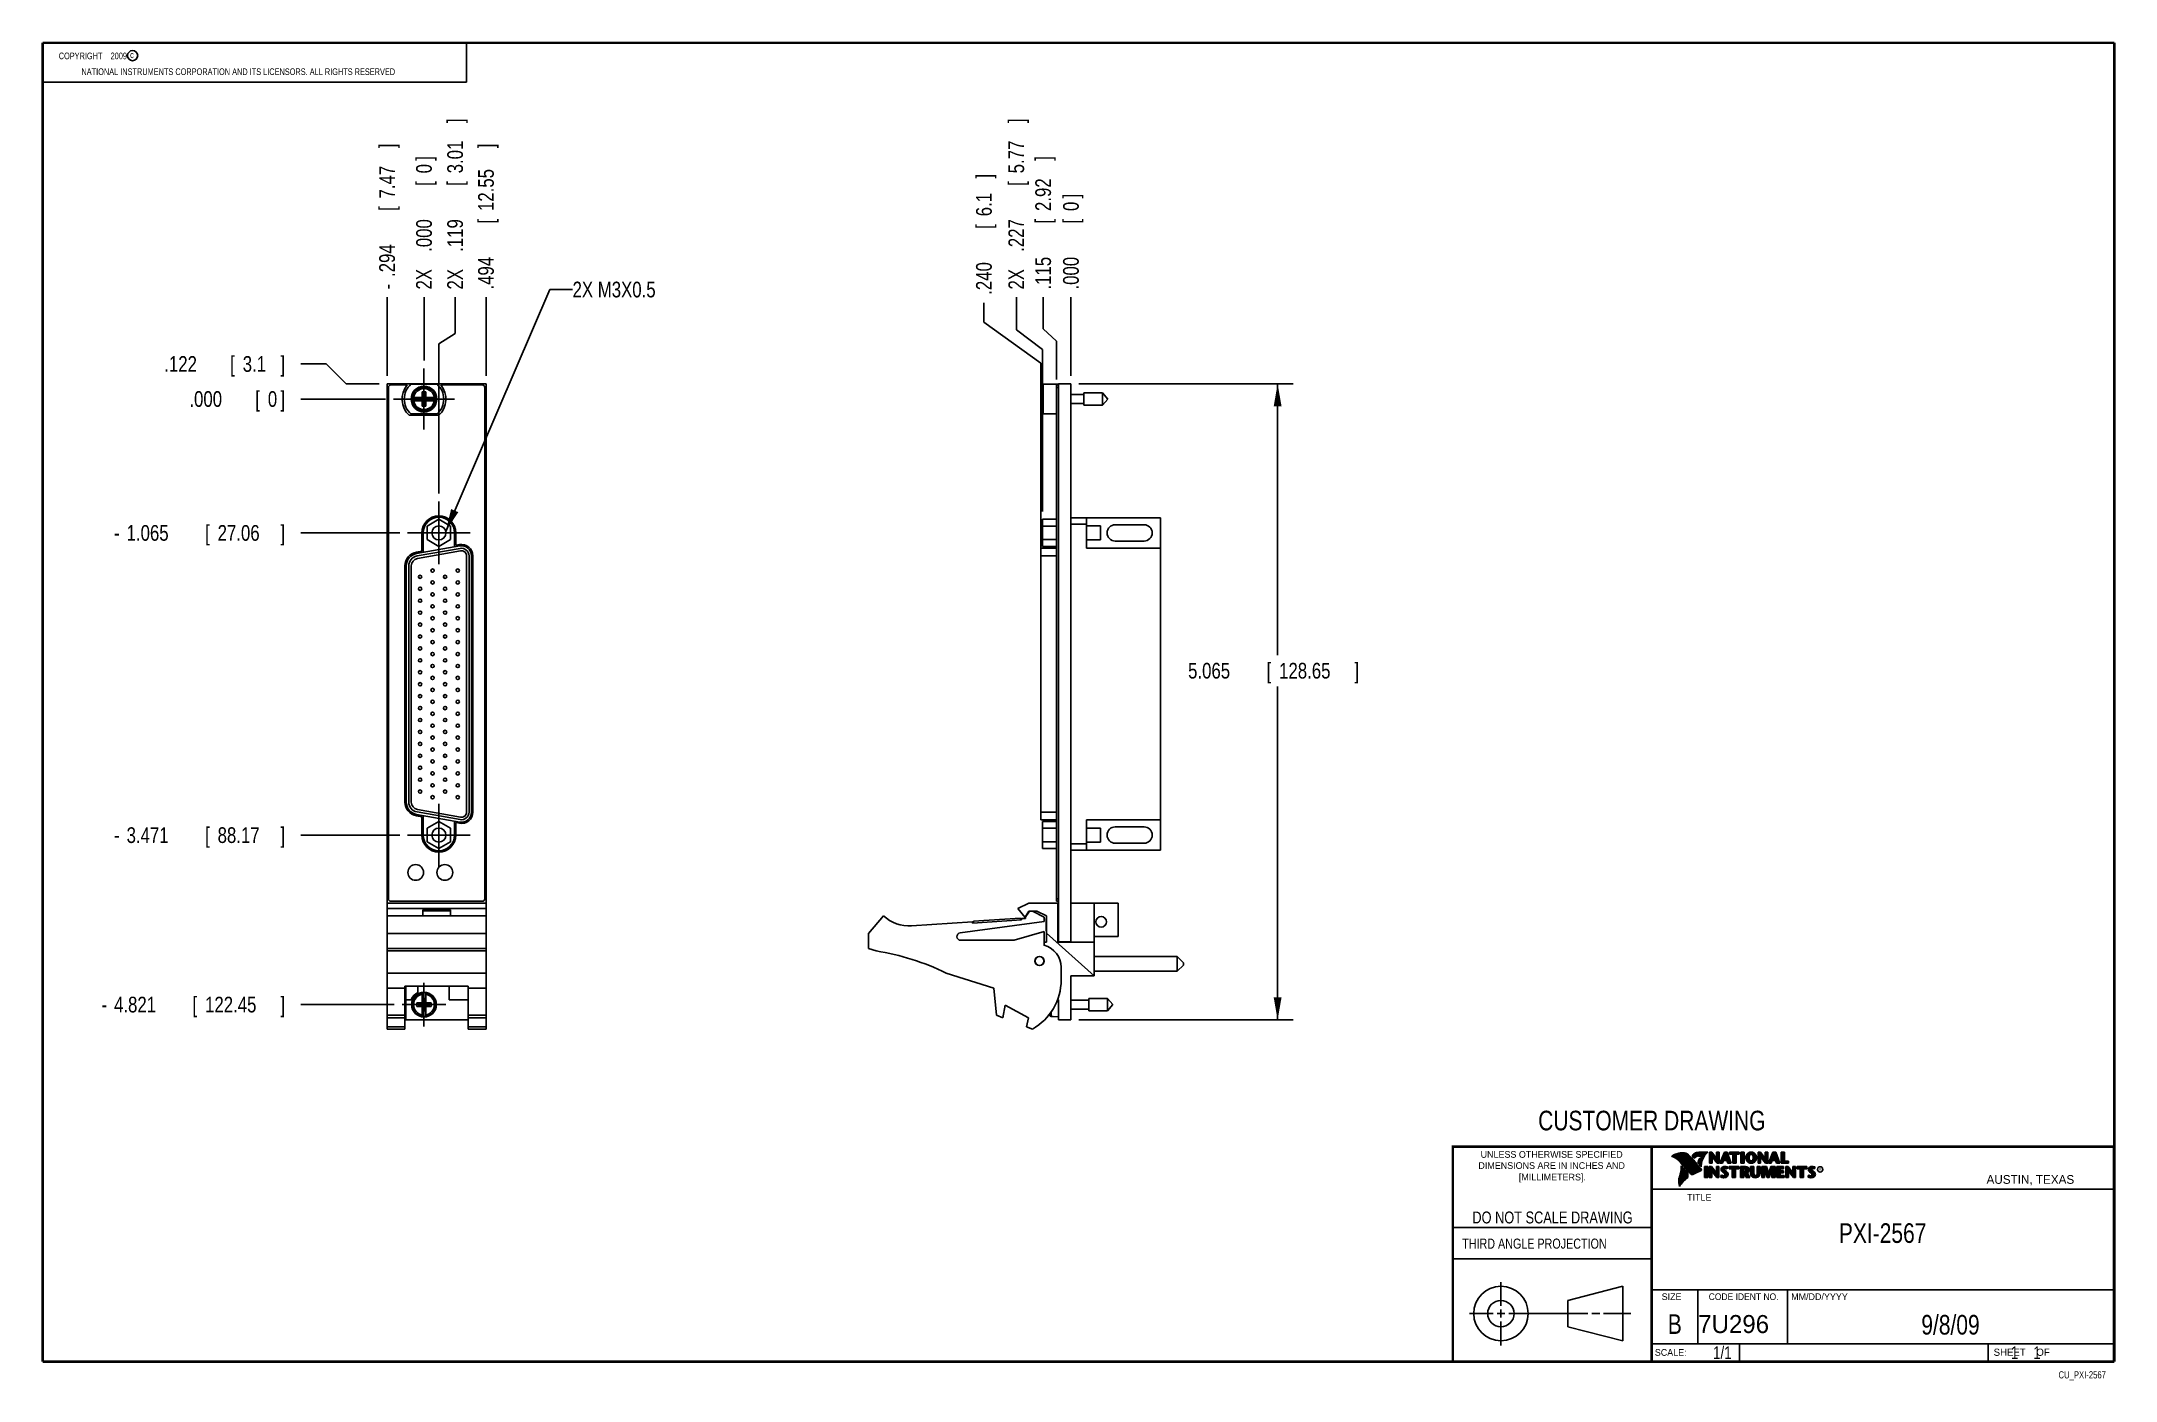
# Model space of a CAD drawing. Header units: inches. Extents: x 0.2 to 16.8, y 0.1 to 10.8.
import ezdxf
from ezdxf.enums import TextEntityAlignment as Align

# ---------------------------------------------------------------- set-up
doc = ezdxf.new("R2010")
doc.units = ezdxf.units.IN
doc.header["$LTSCALE"] = 0.935
doc.header["$MEASUREMENT"] = 0
doc.linetypes.add('CENTER', pattern=[0.6, 0.375, -0.075, 0.075, -0.075])
doc.layers.get('0').update_dxf_attribs({"linetype": 'CONTINUOUS'})
for name, color, linetype in [('DEFAULT_1', 7, 'CENTER'), ('DETAIL', 7, 'CONTINUOUS'), ('DIMENSIONS', 7, 'CONTINUOUS')]:
    doc.layers.add(name, color=color, linetype=linetype)
doc.styles.get("Standard").update_dxf_attribs({"font": 'txt', "width": 0.8})
doc.dimstyles.new('DIMSTYLE_1', dxfattribs={"dimtxt": 0.125, "dimasz": 0.18, "dimexe": 0.18, "dimexo": 0.0625, "dimgap": 0.09, "dimtad": 0, "dimtih": 1, "dimtoh": 1, "dimdec": 3, "dimzin": 4, "dimdsep": 46, "dimtxsty": 'STANDARD', "dimblk": '_FILLED', "dimblk1": '_FILLED', "dimblk2": '_FILLED', "dimcen": 0.09, "dimadec": 0, "dimazin": 0, "dimtp": 0.001, "dimtm": 0.001, "dimtfac": 1, "dimtdec": 3, "dimtofl": 0, "dimtmove": 0, "dimatfit": 3, "dimldrblk": '_FILLED', "dimfxl": 1, "dimtolj": 1, "dimtzin": 4, "dimarcsym": 0})
doc.dimstyles.new('DIMSTYLE_2', dxfattribs={"dimtxt": 0.125, "dimasz": 0.18, "dimexe": 0.18, "dimexo": 0.0625, "dimgap": 0.09, "dimtad": 0, "dimtih": 1, "dimtoh": 1, "dimdec": 3, "dimzin": 4, "dimdsep": 46, "dimtxsty": 'STANDARD', "dimblk": '_FILLED', "dimblk1": '_FILLED', "dimblk2": '_FILLED', "dimcen": 0.09, "dimadec": 0, "dimazin": 0, "dimtp": 0.001, "dimtm": 0.001, "dimtfac": 1, "dimtdec": 3, "dimtofl": 0, "dimtmove": 0, "dimatfit": 3, "dimldrblk": '_FILLED', "dimfxl": 1, "dimtolj": 1, "dimtzin": 4, "dimarcsym": 0})

msp = doc.modelspace()

# ---------------------------------------------------------------- texts
at = {"color": 2, "linetype": 'CONTINUOUS', "width": 0.8}
for s, height, p in [('c', 0.053, (0.946, 10.6363)), ('NATIONAL INSTRUMENTS CORPORATION AND ITS LICENSORS. ALL RIGHTS RESERVED', 0.053, (0.5583, 10.5016)), ('THIRD ANGLE PROJECTION', 0.08, (11.5564, 1.1584))]:
    msp.add_text(s, height=height, dxfattribs=at).set_placement(p)
at = {"color": 7, "linetype": 'CONTINUOUS', "width": 0.8}
for s, height, p in [('CUSTOMER DRAWING', 0.15625, (13.0668, 2.1001)), ('DO NOT SCALE DRAWING', 0.095, (12.2754, 1.3592)), ('B', 0.1562, (13.2497, 0.4798))]:
    msp.add_text(s, height=height, dxfattribs=at).set_placement(p, align=Align.CENTER)
at = {"color": 2, "linetype": 'CONTINUOUS'}
for s, p in [('DIMENSIONS ARE IN INCHES AND', (12.2688, 1.7933)), ('UNLESS OTHERWISE SPECIFIED', (12.2688, 1.8819)), ('[MILLIMETERS].', (12.2746, 1.7015))]:
    msp.add_text(s, height=0.053254, dxfattribs=at).set_placement(p, align=Align.CENTER)
for s, height, p in [('R', 0.0217, (14.3971, 1.7782)), ('AUSTIN, TEXAS', 0.069617, (15.7327, 1.6745)), ('TITLE', 0.05325, (13.3474, 1.5397)), ('SIZE', 0.05325, (13.1451, 0.7494)), ('MM/DD/YYYY', 0.05325, (14.1765, 0.7494)), ('SCALE:', 0.05325, (13.0904, 0.3053)), ('SHEET    OF', 0.057262, (15.7892, 0.3052))]:
    msp.add_text(s, height=height, dxfattribs=at).set_placement(p)
at = {"color": 2, "linetype": 'CONTINUOUS', "width": 0.95}
msp.add_text('CODE IDENT NO.', height=0.053254, dxfattribs=at).set_placement((13.7978, 0.7494), align=Align.CENTER)
at = {"color": 7, "linetype": 'CONTINUOUS'}
msp.add_text('7U296', height=0.14316, dxfattribs=at).set_placement((13.4363, 0.4866))
at = {"color": 7, "linetype": 'CONTINUOUS', "width": 0.8}
msp.add_text('1/1', height=0.1, dxfattribs=at).set_placement((13.7025, 0.2805), align=Align.RIGHT)
at = {"color": 2, "linetype": 'CONTINUOUS', "width": 0.8}
msp.add_text('CU_PXI-2567', height=0.057262, dxfattribs=at).set_placement((16.6837, 0.1254), align=Align.RIGHT)
at = {"color": 2, "linetype": 'CONTINUOUS', "insert": (0.3125, 10.6805), "char_height": 0.053, "width": 0.8904, "attachment_point": 1}
msp.add_mtext('    COPYRIGHT    2009', dxfattribs=at)
at = {"color": 7, "linetype": 'CONTINUOUS'}
for s, insert, char_height, width, attachment_point in [('PXI-2567\\P ', (14.9051, 1.3603), 0.15625, 1, 2), ('9/8/09 ', (15.4455, 0.6307), 0.15625, 0.875, 2), ('    1    1', (15.8075, 0.3805), 0.1, 0.8, 1)]:
    msp.add_mtext(s, dxfattribs=dict(at, insert=insert, char_height=char_height, width=width, attachment_point=attachment_point))
at = {"layer": 'DETAIL', "color": 2, "linetype": 'CONTINUOUS', "width": 0.8}
msp.add_text('2X M3X0.5', height=0.125, dxfattribs=at).set_placement((4.4702, 8.7315))

# ---------------------------------------------------------------- blocks, each defined once
blk = doc.blocks.new('*D0')
at = {"layer": 'DIMENSIONS', "color": 2, "linetype": 'CONTINUOUS'}
for p, q in [((2.507, 8.202), (2.305, 8.202)), ((2.667, 8.044), (2.507, 8.202)), ((2.93, 8.044), (2.667, 8.044))]:
    blk.add_line(p, q, dxfattribs=at)
at = {"layer": 'DIMENSIONS', "color": 2, "linetype": 'CONTINUOUS', "width": 0.8}
for s, p in [('.122', (1.218, 8.139)), ('[', (1.743, 8.139)), ('3.1', (1.843, 8.139)), (']', (2.143, 8.139))]:
    blk.add_text(s, height=0.125, dxfattribs=at).set_placement(p)
blk = doc.blocks.new('_FILLED')
at = {"color": 0, "linetype": 'BYBLOCK'}
blk.add_solid([(0, 0), (-1, 0.174), (-1, -0.174)], dxfattribs=at)
blk = doc.blocks.new('*D1')
at = {"layer": 'DIMENSIONS', "color": 2, "linetype": 'CONTINUOUS'}
blk.add_line((3.093, 6.857), (2.305, 6.857), dxfattribs=at)
at = {"layer": 'DIMENSIONS', "color": 2, "linetype": 'CONTINUOUS', "width": 0.8}
for s, p in [('-', (0.818, 6.794)), ('1.065', (0.918, 6.794)), ('[', (1.543, 6.794)), ('27.06', (1.643, 6.794)), (']', (2.143, 6.794))]:
    blk.add_text(s, height=0.125, dxfattribs=at).set_placement(p)
blk = doc.blocks.new('*D2')
at = {"layer": 'DIMENSIONS', "color": 2, "linetype": 'CONTINUOUS'}
blk.add_line((3.093, 4.451), (2.305, 4.451), dxfattribs=at)
at = {"layer": 'DIMENSIONS', "color": 2, "linetype": 'CONTINUOUS', "width": 0.8}
for s, p in [('3.471', (0.918, 4.388)), ('[', (1.543, 4.388)), ('88.17', (1.643, 4.388)), (']', (2.143, 4.388)), ('-', (0.818, 4.388))]:
    blk.add_text(s, height=0.125, dxfattribs=at).set_placement(p)
blk = doc.blocks.new('*D3')
at = {"layer": 'DIMENSIONS', "color": 2, "linetype": 'CONTINUOUS'}
blk.add_line((3.05, 3.101), (2.305, 3.101), dxfattribs=at)
at = {"layer": 'DIMENSIONS', "color": 2, "linetype": 'CONTINUOUS', "width": 0.8}
for s, p in [('4.821', (0.818, 3.039)), ('[', (1.443, 3.039)), ('122.45', (1.543, 3.039)), (']', (2.143, 3.039)), ('-', (0.718, 3.039))]:
    blk.add_text(s, height=0.125, dxfattribs=at).set_placement(p)
blk = doc.blocks.new('*D4')
at = {"layer": 'DIMENSIONS', "color": 2, "linetype": 'CONTINUOUS'}
blk.add_line((2.981, 7.922), (2.305, 7.922), dxfattribs=at)
at = {"layer": 'DIMENSIONS', "color": 2, "linetype": 'CONTINUOUS', "width": 0.8}
for s, p in [('.000', (1.418, 7.86)), ('[', (1.943, 7.86)), ('0', (2.043, 7.86)), (']', (2.143, 7.86))]:
    blk.add_text(s, height=0.125, dxfattribs=at).set_placement(p)
blk = doc.blocks.new('*D5')
at = {"layer": 'DIMENSIONS', "color": 2, "linetype": 'CONTINUOUS'}
for p, q in [((3.535, 8.444), (3.535, 8.732)), ((3.405, 8.361), (3.535, 8.444)), ((3.405, 7.169), (3.405, 8.361))]:
    blk.add_line(p, q, dxfattribs=at)
at = {"layer": 'DIMENSIONS', "color": 2, "linetype": 'CONTINUOUS', "width": 0.8}
for s, p in [(']', (3.597, 10.119)), ('3.01', (3.597, 9.719)), ('[', (3.597, 9.619)), ('.119', (3.597, 9.094)), ('2X ', (3.597, 8.794))]:
    blk.add_text(s, height=0.125, rotation=90, dxfattribs=at).set_placement(p)
blk = doc.blocks.new('*D6')
at = {"layer": 'DIMENSIONS', "color": 2, "linetype": 'CONTINUOUS'}
blk.add_line((2.993, 8.107), (2.993, 8.732), dxfattribs=at)
at = {"layer": 'DIMENSIONS', "color": 2, "linetype": 'CONTINUOUS', "width": 0.8}
for s, p in [(']', (3.055, 9.919)), ('7.47', (3.055, 9.519)), ('[', (3.055, 9.419)), ('.294', (3.055, 8.894)), ('-', (3.055, 8.794))]:
    blk.add_text(s, height=0.125, rotation=90, dxfattribs=at).set_placement(p)
blk = doc.blocks.new('*D7')
at = {"layer": 'DIMENSIONS', "color": 2, "linetype": 'CONTINUOUS'}
blk.add_line((3.781, 8.107), (3.781, 8.732), dxfattribs=at)
at = {"layer": 'DIMENSIONS', "color": 2, "linetype": 'CONTINUOUS', "width": 0.8}
for s, p in [(']', (3.843, 9.919)), ('12.55', (3.843, 9.419)), ('[', (3.843, 9.319)), ('.494', (3.843, 8.794))]:
    blk.add_text(s, height=0.125, rotation=90, dxfattribs=at).set_placement(p)
blk = doc.blocks.new('*D8')
at = {"layer": 'DIMENSIONS', "color": 2, "linetype": 'CONTINUOUS'}
blk.add_line((3.287, 8.228), (3.287, 8.732), dxfattribs=at)
at = {"layer": 'DIMENSIONS', "color": 2, "linetype": 'CONTINUOUS', "width": 0.8}
for s, p in [(']', (3.349, 9.819)), ('0', (3.349, 9.719)), ('[', (3.349, 9.619)), ('.000', (3.349, 9.094)), ('2X ', (3.349, 8.794))]:
    blk.add_text(s, height=0.125, rotation=90, dxfattribs=at).set_placement(p)
blk = doc.blocks.new('*D9')
at = {"layer": 'DIMENSIONS', "color": 2, "linetype": 'CONTINUOUS'}
for p, q in [((8.502, 8.044), (10.211, 8.044)), ((10.086, 8.044), (10.086, 5.884)), ((10.086, 2.979), (10.086, 5.634)), ((8.502, 2.979), (10.211, 2.979))]:
    blk.add_line(p, q, dxfattribs=at)
at = {"layer": 'DIMENSIONS', "color": 2, "linetype": 'CONTINUOUS', "xscale": 0.18, "yscale": 0.18, "zscale": 0.18}
for p, rotation in [((10.086, 8.044), 90), ((10.086, 2.979), 270)]:
    blk.add_blockref('_FILLED', p, dxfattribs=dict(at, rotation=rotation))
at = {"layer": 'DIMENSIONS', "color": 2, "linetype": 'CONTINUOUS', "width": 0.8}
for s, p in [('5.065', (9.373, 5.697)), ('[', (9.998, 5.697)), ('128.65', (10.098, 5.697)), (']', (10.698, 5.697))]:
    blk.add_text(s, height=0.125, dxfattribs=at).set_placement(p)
blk = doc.blocks.new('*D10')
at = {"layer": 'DIMENSIONS', "color": 2, "linetype": 'CONTINUOUS'}
for p, q in [((8.218, 8.48), (8.218, 8.732)), ((8.325, 8.383), (8.218, 8.48)), ((8.325, 8.077), (8.325, 8.383))]:
    blk.add_line(p, q, dxfattribs=at)
at = {"layer": 'DIMENSIONS', "color": 2, "linetype": 'CONTINUOUS', "width": 0.8}
for s, p in [(']', (8.281, 9.819)), ('2.92', (8.281, 9.419)), ('[', (8.281, 9.319)), ('.115', (8.281, 8.794))]:
    blk.add_text(s, height=0.125, rotation=90, dxfattribs=at).set_placement(p)
blk = doc.blocks.new('*D11')
at = {"layer": 'DIMENSIONS', "color": 2, "linetype": 'CONTINUOUS'}
for p, q in [((8.005, 8.474), (8.005, 8.732)), ((8.213, 8.316), (8.005, 8.474)), ((8.213, 7.027), (8.213, 8.316))]:
    blk.add_line(p, q, dxfattribs=at)
at = {"layer": 'DIMENSIONS', "color": 2, "linetype": 'CONTINUOUS', "width": 0.8}
for s, p in [(']', (8.067, 10.119)), ('5.77', (8.067, 9.719)), ('[', (8.067, 9.619)), ('.227', (8.067, 9.094)), ('2X ', (8.067, 8.794))]:
    blk.add_text(s, height=0.125, rotation=90, dxfattribs=at).set_placement(p)
blk = doc.blocks.new('*D12')
at = {"layer": 'DIMENSIONS', "color": 2, "linetype": 'CONTINUOUS'}
blk.add_line((8.44, 8.107), (8.44, 8.732), dxfattribs=at)
at = {"layer": 'DIMENSIONS', "color": 2, "linetype": 'CONTINUOUS', "width": 0.8}
for s, p in [(']', (8.502, 9.519)), ('0', (8.502, 9.419)), ('[', (8.502, 9.319)), ('.000', (8.502, 8.794))]:
    blk.add_text(s, height=0.125, rotation=90, dxfattribs=at).set_placement(p)
blk = doc.blocks.new('*D13')
at = {"layer": 'DIMENSIONS', "color": 2, "linetype": 'CONTINUOUS'}
for p, q in [((7.747, 8.533), (7.747, 8.689)), ((8.2, 8.209), (7.747, 8.533)), ((8.2, 6.737), (8.2, 8.209))]:
    blk.add_line(p, q, dxfattribs=at)
at = {"layer": 'DIMENSIONS', "color": 2, "linetype": 'CONTINUOUS', "width": 0.8}
for s, p in [(']', (7.809, 9.677)), ('6.1', (7.809, 9.377)), ('[', (7.809, 9.277)), ('.240', (7.809, 8.752))]:
    blk.add_text(s, height=0.125, rotation=90, dxfattribs=at).set_placement(p)

# ---------------------------------------------------------------- dimensions: what is measured, and where the dimension line sits
at = {"layer": 'DIMENSIONS', "color": 2, "linetype": 'CONTINUOUS'}
for feature_location, offset, dtype, origin, text, picture, middle in [((3.4053, 7.1693), (0.1296, 1.5623), 0, (3.2868, 8.1655), '2X <>', '*D5', (3.5349, 9.5065)), ((8.2127, 7.0272), (-0.2081, 1.7043), 0, (8.4397, 8.044), '2X <>', '*D11', (8.0047, 9.5065)), ((2.9928, 8.1065), (0, 0.625), 1, (3.2868, 8.1655), '-<>', '*D6', (2.9928, 9.4065)), ((3.286799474, 8.2280418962), (0, 0.5035), 1, (3.286799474, 8.1655418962), '2X <>', '*D8', (3.286799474, 9.3565418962)), ((3.0503, 3.1011), (-0.745, 0), 0, (3.0433, 7.922), '-<>', '*D3', (1.4803, 3.1011)), ((3.0928, 6.8568), (-0.7875, 0), 0, (3.0433, 7.922), '-<>', '*D1', (1.5303, 6.8568)), ((3.0928, 4.4508), (-0.7875, 0), 0, (3.0433, 7.922), '-<>', '*D2', (1.5303, 4.4508))]:
    dim = msp.add_ordinate_dim(feature_location=feature_location, offset=offset, dtype=dtype, origin=origin, text=text, dimstyle='DIMSTYLE_1', dxfattribs=at)
    dim.commit()
    dim.dimension.update_dxf_attribs({"geometry": picture, "text_midpoint": middle})
for feature_location, offset, dtype, origin, picture, middle in [((3.7808, 8.1065), (0, 0.625), 1, (3.2868, 8.1655), '*D7', (3.7808, 9.4065)), ((8.3247301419, 8.0765418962), (-0.1066597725, 0.655), 0, (8.4397301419, 8.0440418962), '*D10', (8.2180703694, 9.3565418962)), ((8.1996, 6.7368), (-0.4526, 1.9526), 0, (8.4397, 8.044), '*D13', (7.747, 9.2644)), ((8.4397301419, 8.1065418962), (0, 0.625), 1, (8.4397301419, 8.0440418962), '*D12', (8.4397301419, 9.2065418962)), ((2.9303, 8.044), (-0.625, 0.1575), 0, (3.0433, 7.922), '*D0', (1.7303, 8.2015)), ((2.980799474, 7.9220418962), (-0.6755, 0), 0, (3.043299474, 7.9220418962), '*D4', (1.830299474, 7.9220418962))]:
    dim = msp.add_ordinate_dim(feature_location=feature_location, offset=offset, dtype=dtype, origin=origin, dimstyle='DIMSTYLE_1', dxfattribs=at)
    dim.commit()
    dim.dimension.update_dxf_attribs({"geometry": picture, "text_midpoint": middle})
dim = msp.add_linear_dim(base=(10.0857, 2.9791), p1=(8.5022, 8.044), p2=(8.5022, 2.9791), angle=270, dimstyle='DIMSTYLE_2', dxfattribs=at)
dim.commit()
dim.dimension.update_dxf_attribs({"geometry": '*D9', "text_midpoint": (10.0857, 5.7593), "dimtype": 160})

# ---------------------------------------------------------------- linework, layer by layer
at = {"color": 2, "linetype": 'CONTINUOUS'}
for p, q in [((0.25, 10.7586), (3.625, 10.7586)), ((0.25, 10.7586), (0.25, 10.4456)), ((3.625, 10.7586), (3.625, 10.4456)), ((0.25, 10.4456), (3.625, 10.4456)), ((13.0652, 1.9695), (16.745, 1.9695)), ((13.0652, 1.9695), (13.0652, 0.2605)), ((13.2311, 1.8934), (13.2311, 1.8949)), ((13.2347, 1.8921), (13.2347, 1.8972)), ((13.2382, 1.8907), (13.2382, 1.8994)), ((13.2418, 1.8892), (13.2418, 1.9015)), ((13.2453, 1.8876), (13.2453, 1.9035)), ((13.2489, 1.8858), (13.2489, 1.9054)), ((13.2524, 1.8839), (13.2524, 1.9069)), ((13.256, 1.8818), (13.256, 1.9084)), ((13.2596, 1.8796), (13.2596, 1.9098)), ((13.2631, 1.8772), (13.2631, 1.9111)), ((13.2667, 1.8747), (13.2667, 1.9124)), ((13.2702, 1.872), (13.2702, 1.9135)), ((13.2738, 1.869), (13.2738, 1.9146)), ((13.2773, 1.8658), (13.2773, 1.9155)), ((13.2809, 1.8624), (13.2809, 1.9164)), ((13.2844, 1.8587), (13.2844, 1.9173)), ((13.288, 1.8549), (13.288, 1.9181)), ((13.2915, 1.851), (13.2915, 1.9188)), ((13.2951, 1.8471), (13.2951, 1.9194)), ((13.2987, 1.8431), (13.2987, 1.9198)), ((13.3022, 1.8391), (13.3022, 1.92)), ((13.3058, 1.8351), (13.3058, 1.9201)), ((13.3093, 1.8311), (13.3093, 1.9201)), ((13.3129, 1.827), (13.3129, 1.9199)), ((13.3164, 1.8229), (13.3164, 1.9196)), ((13.32, 1.8188), (13.32, 1.9192)), ((13.3235, 1.8146), (13.3235, 1.9186)), ((13.3271, 1.8104), (13.3271, 1.9179)), ((13.3306, 1.8062), (13.3306, 1.9172)), ((13.3342, 1.802), (13.3342, 1.9163)), ((13.3378, 1.7978), (13.3378, 1.9151)), ((13.3413, 1.7937), (13.3413, 1.9138)), ((13.3449, 1.7897), (13.3449, 1.9122)), ((13.3484, 1.7856), (13.3484, 1.9103)), ((13.352, 1.7817), (13.352, 1.9081)), ((13.3555, 1.7778), (13.3555, 1.9055)), ((13.3591, 1.7739), (13.3591, 1.9026)), ((13.3626, 1.7701), (13.3626, 1.8991)), ((13.3662, 1.7663), (13.3662, 1.8952)), ((13.3697, 1.7625), (13.3697, 1.8915)), ((13.3733, 1.7588), (13.3733, 1.8878)), ((13.3769, 1.7556), (13.3769, 1.8841)), ((13.3804, 1.7529), (13.3804, 1.8803)), ((13.384, 1.7512), (13.384, 1.8766)), ((13.3875, 1.7509), (13.3875, 1.8728)), ((13.4022, 1.878), (13.3901, 1.8922)), ((13.3911, 1.7518), (13.3911, 1.8691)), ((13.4029, 1.881), (13.3927, 1.893)), ((13.3946, 1.8908), (13.3946, 1.8999)), ((13.3946, 1.7533), (13.3946, 1.8653)), ((13.3982, 1.8866), (13.3982, 1.9062)), ((13.3982, 1.7548), (13.3982, 1.8615)), ((13.4017, 1.8824), (13.4017, 1.9101)), ((13.4017, 1.7563), (13.4017, 1.8574)), ((13.4053, 1.8823), (13.4053, 1.9129)), ((13.4053, 1.7578), (13.4053, 1.8531)), ((13.4088, 1.8844), (13.4088, 1.915)), ((13.4088, 1.7593), (13.4088, 1.8488)), ((13.4124, 1.887), (13.4124, 1.9167)), ((13.4124, 1.7609), (13.4124, 1.8445)), ((13.4159, 1.89), (13.4159, 1.9182)), ((13.4159, 1.7625), (13.4159, 1.8402)), ((13.4195, 1.8937), (13.4195, 1.9193)), ((13.4195, 1.7641), (13.4195, 1.8359)), ((13.4231, 1.8964), (13.4231, 1.9203)), ((13.4231, 1.7657), (13.4231, 1.8316)), ((13.4266, 1.8982), (13.4266, 1.9209)), ((13.4266, 1.7674), (13.4266, 1.8273)), ((13.4302, 1.8995), (13.4302, 1.9214)), ((13.4302, 1.7691), (13.4302, 1.823)), ((13.4414, 1.8328), (13.4319, 1.8437)), ((13.4337, 1.8997), (13.4337, 1.922)), ((13.4337, 1.7708), (13.4337, 1.8187)), ((13.4433, 1.8344), (13.4349, 1.844)), ((13.4373, 1.8991), (13.4373, 1.9224)), ((13.4373, 1.8413), (13.4373, 1.8491)), ((13.4408, 1.898), (13.4408, 1.9228)), ((13.4408, 1.8372), (13.4408, 1.8572)), ((13.4444, 1.8972), (13.4444, 1.9231)), ((13.4444, 1.8331), (13.4444, 1.8665)), ((13.4479, 1.8969), (13.4479, 1.9234)), ((13.4479, 1.8288), (13.4479, 1.873)), ((13.4515, 1.8966), (13.4515, 1.9236)), ((13.4515, 1.8247), (13.4515, 1.8764)), ((13.4529, 1.9261), (13.5132, 1.9271)), ((13.453, 1.9236), (13.5067, 1.9245)), ((13.455, 1.8965), (13.455, 1.9237)), ((13.455, 1.8207), (13.455, 1.878)), ((13.4586, 1.8964), (13.4586, 1.9237)), ((13.4586, 1.8303), (13.4586, 1.879)), ((13.4622, 1.8957), (13.4622, 1.9238)), ((13.4622, 1.8535), (13.4622, 1.8795)), ((13.4657, 1.8935), (13.4657, 1.9238)), ((13.4657, 1.8636), (13.4657, 1.8798)), ((13.4693, 1.872), (13.4693, 1.9239)), ((13.4728, 1.8794), (13.4728, 1.9239)), ((13.4764, 1.8859), (13.4764, 1.924)), ((13.4799, 1.8919), (13.4799, 1.924)), ((13.4835, 1.8973), (13.4835, 1.9241)), ((13.487, 1.9023), (13.487, 1.9242)), ((13.4906, 1.9069), (13.4906, 1.9242)), ((13.4941, 1.9112), (13.4941, 1.9243)), ((13.4977, 1.9153), (13.4977, 1.9243)), ((13.5013, 1.9191), (13.5013, 1.9244)), ((13.5261, 1.9263), (13.5451, 1.9263)), ((13.5261, 1.839), (13.5261, 1.9263)), ((13.5466, 1.839), (13.5261, 1.839)), ((13.5286, 1.9237), (13.5439, 1.9237)), ((13.5286, 1.8415), (13.5286, 1.9237)), ((13.5441, 1.8415), (13.5286, 1.8415)), ((13.5332, 1.8415), (13.5332, 1.9237)), ((13.5367, 1.8415), (13.5367, 1.9237)), ((13.5402, 1.8415), (13.5402, 1.9237)), ((13.5441, 1.8976), (13.5437, 1.9237)), ((13.5439, 1.9237), (13.5854, 1.869)), ((13.5873, 1.8415), (13.5441, 1.8976)), ((13.5441, 1.8976), (13.5441, 1.8415)), ((13.5451, 1.9263), (13.5829, 1.8765)), ((13.586, 1.839), (13.5466, 1.8902)), ((13.5466, 1.8902), (13.5466, 1.839)), ((13.5471, 1.8936), (13.5471, 1.9194)), ((13.5506, 1.8891), (13.5506, 1.9149)), ((13.5541, 1.8846), (13.5541, 1.9103)), ((13.5576, 1.8801), (13.5576, 1.9057)), ((13.561, 1.8756), (13.561, 1.9011)), ((13.5645, 1.8711), (13.5645, 1.8965)), ((13.568, 1.8665), (13.568, 1.8919)), ((13.5715, 1.862), (13.5715, 1.8874)), ((13.575, 1.8575), (13.575, 1.8828)), ((13.5784, 1.853), (13.5784, 1.8782)), ((13.5819, 1.8485), (13.5819, 1.8736)), ((13.5829, 1.9263), (13.6036, 1.9263)), ((13.5829, 1.8765), (13.5829, 1.9263)), ((13.5854, 1.9237), (13.6011, 1.9237)), ((13.5854, 1.869), (13.5854, 1.9237)), ((13.5854, 1.844), (13.5854, 1.869)), ((13.6036, 1.839), (13.586, 1.839)), ((13.6011, 1.8415), (13.5873, 1.8415)), ((13.5889, 1.8415), (13.5889, 1.9237)), ((13.5923, 1.8415), (13.5923, 1.9237)), ((13.5958, 1.8415), (13.5958, 1.9237)), ((13.5993, 1.8415), (13.5993, 1.9237)), ((13.6011, 1.9237), (13.6011, 1.8415)), ((13.6036, 1.9263), (13.6036, 1.839)), ((13.6088, 1.839), (13.6444, 1.9262)), ((13.6294, 1.839), (13.6088, 1.839)), ((13.6125, 1.8415), (13.6461, 1.9237)), ((13.6277, 1.8415), (13.6125, 1.8415)), ((13.6167, 1.8415), (13.6167, 1.8516)), ((13.6201, 1.8415), (13.6201, 1.8601)), ((13.6236, 1.8415), (13.6236, 1.8686)), ((13.6271, 1.8415), (13.6271, 1.8771)), ((13.6361, 1.8623), (13.6277, 1.8415)), ((13.6378, 1.8598), (13.6294, 1.839)), ((13.6306, 1.8486), (13.6306, 1.8857)), ((13.634, 1.8573), (13.634, 1.8942)), ((13.6665, 1.8623), (13.6361, 1.8623)), ((13.6375, 1.8623), (13.6375, 1.9027)), ((13.6647, 1.8598), (13.6378, 1.8598)), ((13.6388, 1.8711), (13.65, 1.9073)), ((13.6639, 1.8711), (13.6388, 1.8711)), ((13.641, 1.8781), (13.641, 1.9112)), ((13.641, 1.8623), (13.641, 1.8711)), ((13.6423, 1.8736), (13.6519, 1.9048)), ((13.6606, 1.8736), (13.6423, 1.8736)), ((13.6444, 1.9262), (13.6664, 1.9262)), ((13.6445, 1.8893), (13.6445, 1.9197)), ((13.6445, 1.8623), (13.6445, 1.8711)), ((13.6461, 1.9237), (13.6647, 1.9237)), ((13.6479, 1.9006), (13.6479, 1.9237)), ((13.6479, 1.8623), (13.6479, 1.8711)), ((13.65, 1.9073), (13.6541, 1.9073)), ((13.6514, 1.9073), (13.6514, 1.9237)), ((13.6514, 1.8623), (13.6514, 1.8711)), ((13.6519, 1.9048), (13.6521, 1.9048)), ((13.6521, 1.9048), (13.6606, 1.8736)), ((13.6541, 1.9073), (13.6639, 1.8711)), ((13.6549, 1.9043), (13.6549, 1.9237)), ((13.6549, 1.8623), (13.6549, 1.8711)), ((13.6584, 1.8915), (13.6584, 1.9237)), ((13.6584, 1.8623), (13.6584, 1.8711)), ((13.6618, 1.8787), (13.6618, 1.9237)), ((13.6618, 1.8623), (13.6618, 1.8711)), ((13.6647, 1.9237), (13.6959, 1.8415)), ((13.6717, 1.839), (13.6647, 1.8598)), ((13.6653, 1.8623), (13.6653, 1.922)), ((13.6664, 1.9262), (13.6995, 1.839)), ((13.6735, 1.8415), (13.6665, 1.8623)), ((13.6688, 1.8555), (13.6688, 1.9128)), ((13.6995, 1.839), (13.6717, 1.839)), ((13.6723, 1.8452), (13.6723, 1.9037)), ((13.6959, 1.8415), (13.6735, 1.8415)), ((13.6757, 1.8415), (13.6757, 1.8945)), ((13.6792, 1.8415), (13.6792, 1.8854)), ((13.6827, 1.8415), (13.6827, 1.8762)), ((13.6862, 1.8415), (13.6862, 1.8671)), ((13.6866, 1.9262), (13.7634, 1.9262)), ((13.6866, 1.9099), (13.6866, 1.9262)), ((13.7118, 1.9099), (13.6866, 1.9099)), ((13.6891, 1.9237), (13.7609, 1.9237)), ((13.6891, 1.9125), (13.6891, 1.9237)), ((13.7143, 1.9125), (13.6891, 1.9125)), ((13.6896, 1.8415), (13.6896, 1.8579)), ((13.6931, 1.9125), (13.6931, 1.9237)), ((13.6931, 1.8415), (13.6931, 1.8488)), ((13.6966, 1.9125), (13.6966, 1.9237)), ((13.7001, 1.9125), (13.7001, 1.9237)), ((13.7035, 1.9125), (13.7035, 1.9237)), ((13.707, 1.9125), (13.707, 1.9237)), ((13.7105, 1.9125), (13.7105, 1.9237)), ((13.7118, 1.839), (13.7118, 1.9099)), ((13.7382, 1.839), (13.7118, 1.839)), ((13.7143, 1.9125), (13.714, 1.9237)), ((13.7143, 1.8415), (13.7143, 1.9125)), ((13.7357, 1.8415), (13.7143, 1.8415)), ((13.7174, 1.8415), (13.7174, 1.9237)), ((13.7209, 1.8415), (13.7209, 1.9237)), ((13.7244, 1.8415), (13.7244, 1.9237)), ((13.7279, 1.8415), (13.7279, 1.9237)), ((13.7313, 1.8415), (13.7313, 1.9237)), ((13.7357, 1.9125), (13.7348, 1.9237)), ((13.7609, 1.9125), (13.7357, 1.9125)), ((13.7357, 1.9125), (13.7357, 1.8415)), ((13.7634, 1.9099), (13.7382, 1.9099)), ((13.7382, 1.9099), (13.7382, 1.839)), ((13.7383, 1.9125), (13.7383, 1.9237)), ((13.7418, 1.9125), (13.7418, 1.9237)), ((13.7452, 1.9125), (13.7452, 1.9237)), ((13.7487, 1.9125), (13.7487, 1.9237)), ((13.7522, 1.9125), (13.7522, 1.9237)), ((13.7557, 1.9125), (13.7557, 1.9237)), ((13.7591, 1.9125), (13.7591, 1.9237)), ((13.7609, 1.9237), (13.7609, 1.9125)), ((13.7634, 1.9262), (13.7634, 1.9099)), ((13.7768, 1.9262), (13.8031, 1.9262)), ((13.7768, 1.839), (13.7768, 1.9262)), ((13.8031, 1.839), (13.7768, 1.839)), ((13.7794, 1.9237), (13.8006, 1.9237)), ((13.7794, 1.8415), (13.7794, 1.9237)), ((13.8006, 1.8415), (13.7794, 1.8415)), ((13.7835, 1.8415), (13.7835, 1.9237)), ((13.787, 1.8415), (13.787, 1.9237)), ((13.7904, 1.8415), (13.7904, 1.9237)), ((13.7939, 1.8415), (13.7939, 1.9237)), ((13.7974, 1.8415), (13.7974, 1.9237)), ((13.8006, 1.9237), (13.8006, 1.8415)), ((13.8031, 1.9262), (13.8031, 1.839)), ((13.8154, 1.8853), (13.8155, 1.8871)), ((13.8154, 1.8834), (13.8154, 1.8853)), ((13.8154, 1.8816), (13.8154, 1.8834)), ((13.8155, 1.8797), (13.8154, 1.8816)), ((13.8155, 1.8871), (13.8157, 1.8889)), ((13.8157, 1.8779), (13.8155, 1.8797)), ((13.8157, 1.8889), (13.8159, 1.8907)), ((13.8159, 1.876), (13.8157, 1.8779)), ((13.8159, 1.8907), (13.8161, 1.8924)), ((13.8162, 1.8742), (13.8159, 1.876)), ((13.8161, 1.8924), (13.8165, 1.8941)), ((13.8166, 1.8724), (13.8162, 1.8742)), ((13.8165, 1.8941), (13.8169, 1.8958)), ((13.817, 1.8706), (13.8166, 1.8724)), ((13.8169, 1.8958), (13.8174, 1.8975)), ((13.8174, 1.8689), (13.817, 1.8706)), ((13.8174, 1.8975), (13.8179, 1.8991)), ((13.8179, 1.8672), (13.8174, 1.8689)), ((13.8179, 1.8991), (13.8185, 1.9006)), ((13.8179, 1.8852), (13.818, 1.8869)), ((13.8179, 1.8834), (13.8179, 1.8852)), ((13.818, 1.8817), (13.8179, 1.8834)), ((13.8185, 1.8655), (13.8179, 1.8672)), ((13.818, 1.8869), (13.8182, 1.8886)), ((13.8181, 1.8799), (13.818, 1.8817)), ((13.8182, 1.8781), (13.8181, 1.8799)), ((13.8182, 1.8886), (13.8184, 1.8903)), ((13.8184, 1.8764), (13.8182, 1.8781)), ((13.8184, 1.8903), (13.8186, 1.892)), ((13.8187, 1.8746), (13.8184, 1.8764)), ((13.8185, 1.9006), (13.8191, 1.9021)), ((13.8191, 1.8639), (13.8185, 1.8655)), ((13.8186, 1.892), (13.819, 1.8936)), ((13.8191, 1.8729), (13.8187, 1.8746)), ((13.819, 1.8936), (13.8193, 1.8952)), ((13.8191, 1.9021), (13.8198, 1.9036)), ((13.8194, 1.8712), (13.8191, 1.8729)), ((13.8198, 1.8623), (13.8191, 1.8639)), ((13.8193, 1.8952), (13.8198, 1.8967)), ((13.8199, 1.8696), (13.8194, 1.8712)), ((13.8198, 1.9036), (13.8206, 1.9051)), ((13.8198, 1.8967), (13.8203, 1.8982)), ((13.8205, 1.8607), (13.8198, 1.8623)), ((13.8204, 1.8679), (13.8199, 1.8696)), ((13.8203, 1.8982), (13.8208, 1.8997)), ((13.8209, 1.8664), (13.8204, 1.8679)), ((13.8213, 1.8592), (13.8205, 1.8607)), ((13.8206, 1.9051), (13.8214, 1.9065)), ((13.8208, 1.8997), (13.8214, 1.9011)), ((13.8209, 1.8664), (13.8208, 1.8997)), ((13.8215, 1.8648), (13.8209, 1.8664)), ((13.8221, 1.8578), (13.8213, 1.8592)), ((13.8214, 1.9065), (13.8223, 1.9079)), ((13.8214, 1.9011), (13.8221, 1.9025)), ((13.8221, 1.8633), (13.8215, 1.8648)), ((13.8221, 1.9025), (13.8228, 1.9038)), ((13.8228, 1.8619), (13.8221, 1.8633)), ((13.823, 1.8563), (13.8221, 1.8578)), ((13.8223, 1.9079), (13.8232, 1.9092)), ((13.8228, 1.9038), (13.8236, 1.9052)), ((13.8235, 1.8604), (13.8228, 1.8619)), ((13.8239, 1.855), (13.823, 1.8563)), ((13.8232, 1.9092), (13.8243, 1.9106)), ((13.8243, 1.8591), (13.8235, 1.8604)), ((13.8236, 1.9052), (13.8244, 1.9065)), ((13.8249, 1.8536), (13.8239, 1.855)), ((13.8243, 1.9106), (13.8253, 1.9119)), ((13.8243, 1.8591), (13.8244, 1.9065)), ((13.8251, 1.8577), (13.8243, 1.8591)), ((13.8244, 1.9065), (13.8253, 1.9077)), ((13.826, 1.8523), (13.8249, 1.8536)), ((13.826, 1.8564), (13.8251, 1.8577)), ((13.8253, 1.9119), (13.8265, 1.9132)), ((13.8253, 1.9077), (13.8262, 1.909)), ((13.8269, 1.8552), (13.826, 1.8564)), ((13.8271, 1.8511), (13.826, 1.8523)), ((13.8262, 1.909), (13.8273, 1.9102)), ((13.8265, 1.9132), (13.8276, 1.9144)), ((13.8279, 1.854), (13.8269, 1.8552)), ((13.8282, 1.8499), (13.8271, 1.8511)), ((13.8273, 1.9102), (13.8283, 1.9114)), ((13.8276, 1.9144), (13.8288, 1.9156)), ((13.8279, 1.854), (13.8283, 1.9114)), ((13.8289, 1.8528), (13.8279, 1.854)), ((13.8294, 1.8487), (13.8282, 1.8499)), ((13.8283, 1.9114), (13.8294, 1.9126)), ((13.8288, 1.9156), (13.8301, 1.9167)), ((13.83, 1.8517), (13.8289, 1.8528)), ((13.8294, 1.9126), (13.8306, 1.9137)), ((13.8306, 1.8476), (13.8294, 1.8487)), ((13.8311, 1.8506), (13.83, 1.8517)), ((13.8301, 1.9167), (13.8314, 1.9178)), ((13.8306, 1.9137), (13.8318, 1.9148)), ((13.8319, 1.8466), (13.8306, 1.8476)), ((13.8311, 1.8506), (13.8318, 1.9148)), ((13.8323, 1.8496), (13.8311, 1.8506)), ((13.8314, 1.9178), (13.8327, 1.9188)), ((13.8318, 1.9148), (13.833, 1.9158)), ((13.8332, 1.8456), (13.8319, 1.8466)), ((13.8335, 1.8486), (13.8323, 1.8496)), ((13.8327, 1.9188), (13.834, 1.9198)), ((13.833, 1.9158), (13.8342, 1.9168)), ((13.8346, 1.8447), (13.8332, 1.8456)), ((13.8347, 1.8477), (13.8335, 1.8486)), ((13.834, 1.9198), (13.8354, 1.9207)), ((13.8342, 1.9168), (13.8355, 1.9177)), ((13.836, 1.8438), (13.8346, 1.8447)), ((13.8347, 1.8477), (13.8355, 1.9177)), ((13.836, 1.8468), (13.8347, 1.8477)), ((13.8354, 1.9207), (13.8368, 1.9215)), ((13.8355, 1.9177), (13.8368, 1.9185)), ((13.8373, 1.846), (13.836, 1.8468)), ((13.8374, 1.843), (13.836, 1.8438)), ((13.8368, 1.9215), (13.8382, 1.9223)), ((13.8368, 1.9185), (13.8381, 1.9193)), ((13.8386, 1.8452), (13.8373, 1.846)), ((13.839, 1.8423), (13.8374, 1.843)), ((13.8381, 1.9193), (13.8394, 1.92)), ((13.8386, 1.8452), (13.8381, 1.9193)), ((13.8382, 1.9223), (13.8397, 1.923)), ((13.84, 1.8445), (13.8386, 1.8452)), ((13.8405, 1.8416), (13.839, 1.8423)), ((13.8394, 1.92), (13.8408, 1.9207)), ((13.8397, 1.923), (13.8412, 1.9237)), ((13.8397, 1.8857), (13.8398, 1.8868)), ((13.8397, 1.8845), (13.8397, 1.8857)), ((13.8397, 1.8833), (13.8397, 1.8845)), ((13.8397, 1.8821), (13.8397, 1.8833)), ((13.8397, 1.8809), (13.8397, 1.8821)), ((13.8398, 1.8796), (13.8397, 1.8809)), ((13.8398, 1.8868), (13.8399, 1.888)), ((13.8399, 1.8784), (13.8398, 1.8796)), ((13.8399, 1.888), (13.84, 1.8891)), ((13.84, 1.8773), (13.8399, 1.8784)), ((13.84, 1.8891), (13.8401, 1.8902)), ((13.8401, 1.8761), (13.84, 1.8773)), ((13.8415, 1.8439), (13.84, 1.8445)), ((13.8401, 1.8902), (13.8402, 1.8913)), ((13.8402, 1.8749), (13.8401, 1.8761)), ((13.8402, 1.8913), (13.8403, 1.8924)), ((13.8404, 1.8738), (13.8402, 1.8749)), ((13.8403, 1.8924), (13.8405, 1.8934)), ((13.8405, 1.8727), (13.8404, 1.8738)), ((13.8405, 1.8934), (13.8407, 1.8944)), ((13.8407, 1.8716), (13.8405, 1.8727)), ((13.8421, 1.8409), (13.8405, 1.8416)), ((13.8407, 1.8944), (13.8409, 1.8954)), ((13.841, 1.8706), (13.8407, 1.8716)), ((13.8408, 1.9207), (13.8422, 1.9213)), ((13.8409, 1.8954), (13.8411, 1.8963)), ((13.8412, 1.8696), (13.841, 1.8706)), ((13.8411, 1.8963), (13.8414, 1.8972)), ((13.8412, 1.9237), (13.8427, 1.9243)), ((13.8414, 1.8686), (13.8412, 1.8696)), ((13.8414, 1.8972), (13.8416, 1.8981)), ((13.8417, 1.8677), (13.8414, 1.8686)), ((13.8415, 1.8439), (13.8417, 1.8678)), ((13.843, 1.8433), (13.8415, 1.8439)), ((13.8416, 1.8981), (13.8419, 1.899)), ((13.842, 1.8667), (13.8417, 1.8677)), ((13.8419, 1.899), (13.8422, 1.8999)), ((13.842, 1.8991), (13.8422, 1.9213)), ((13.8423, 1.8658), (13.842, 1.8667)), ((13.8438, 1.8404), (13.8421, 1.8409)), ((13.8422, 1.9213), (13.8436, 1.9219)), ((13.8422, 1.8999), (13.8426, 1.9007)), ((13.8422, 1.8844), (13.8423, 1.8856)), ((13.8422, 1.8833), (13.8422, 1.8844)), ((13.8422, 1.8821), (13.8422, 1.8833)), ((13.8423, 1.8809), (13.8422, 1.8821)), ((13.8423, 1.8867), (13.8424, 1.8878)), ((13.8423, 1.8856), (13.8423, 1.8867)), ((13.8423, 1.8798), (13.8423, 1.8809)), ((13.8424, 1.8786), (13.8423, 1.8798)), ((13.8427, 1.865), (13.8423, 1.8658)), ((13.8424, 1.8878), (13.8425, 1.8889)), ((13.8425, 1.8775), (13.8424, 1.8786)), ((13.8425, 1.8889), (13.8426, 1.89)), ((13.8426, 1.8764), (13.8425, 1.8775)), ((13.8426, 1.9007), (13.843, 1.9016)), ((13.8426, 1.89), (13.8427, 1.891)), ((13.8427, 1.8753), (13.8426, 1.8764)), ((13.8427, 1.9243), (13.8443, 1.9248)), ((13.8427, 1.891), (13.8428, 1.892)), ((13.8429, 1.8742), (13.8427, 1.8753)), ((13.8431, 1.8641), (13.8427, 1.865)), ((13.8428, 1.892), (13.843, 1.893)), ((13.843, 1.8731), (13.8429, 1.8742)), ((13.843, 1.9016), (13.8434, 1.9024)), ((13.843, 1.893), (13.8432, 1.8939)), ((13.8432, 1.8721), (13.843, 1.8731)), ((13.8445, 1.8428), (13.843, 1.8433)), ((13.8434, 1.8633), (13.8431, 1.8641)), ((13.8432, 1.8939), (13.8434, 1.8948)), ((13.8434, 1.8712), (13.8432, 1.8721)), ((13.8434, 1.9024), (13.8438, 1.9032)), ((13.8434, 1.8948), (13.8436, 1.8957)), ((13.8436, 1.8702), (13.8434, 1.8712)), ((13.8439, 1.8625), (13.8434, 1.8633)), ((13.8436, 1.9219), (13.8451, 1.9224)), ((13.8436, 1.8957), (13.8438, 1.8965)), ((13.8439, 1.8693), (13.8436, 1.8702)), ((13.8438, 1.9032), (13.8443, 1.904)), ((13.8438, 1.8965), (13.844, 1.8974)), ((13.8455, 1.8399), (13.8438, 1.8404)), ((13.8441, 1.8684), (13.8439, 1.8693)), ((13.8443, 1.8617), (13.8439, 1.8625)), ((13.844, 1.8974), (13.8443, 1.8982)), ((13.8444, 1.8676), (13.8441, 1.8684)), ((13.8443, 1.9248), (13.8459, 1.9253)), ((13.8443, 1.904), (13.8447, 1.9047)), ((13.8443, 1.8982), (13.8446, 1.899)), ((13.8448, 1.8609), (13.8443, 1.8617)), ((13.8447, 1.8667), (13.8444, 1.8676)), ((13.8462, 1.8423), (13.8445, 1.8428)), ((13.8446, 1.899), (13.8449, 1.8997)), ((13.8447, 1.9047), (13.8453, 1.9055)), ((13.845, 1.8659), (13.8447, 1.8667)), ((13.8453, 1.8602), (13.8448, 1.8609)), ((13.8449, 1.8997), (13.8453, 1.9005)), ((13.8454, 1.8651), (13.845, 1.8659)), ((13.8451, 1.9224), (13.8466, 1.9229)), ((13.8453, 1.9055), (13.8451, 1.9224)), ((13.8453, 1.9055), (13.8458, 1.9062)), ((13.8453, 1.9005), (13.8456, 1.9012)), ((13.8458, 1.8595), (13.8453, 1.8602)), ((13.8457, 1.8644), (13.8454, 1.8651)), ((13.8473, 1.8395), (13.8455, 1.8399)), ((13.8456, 1.9012), (13.846, 1.902)), ((13.8461, 1.8637), (13.8457, 1.8644)), ((13.8458, 1.9062), (13.8464, 1.9068)), ((13.8464, 1.8588), (13.8458, 1.8595)), ((13.846, 1.8424), (13.8458, 1.8595)), ((13.8459, 1.9253), (13.8476, 1.9257)), ((13.846, 1.902), (13.8464, 1.9027)), ((13.8465, 1.863), (13.8461, 1.8637)), ((13.8478, 1.8419), (13.8462, 1.8423)), ((13.8464, 1.9068), (13.847, 1.9074)), ((13.8464, 1.9027), (13.8468, 1.9033)), ((13.847, 1.8581), (13.8464, 1.8588)), ((13.8469, 1.8623), (13.8465, 1.863)), ((13.8466, 1.9229), (13.8481, 1.9233)), ((13.8468, 1.9033), (13.8473, 1.9039)), ((13.8473, 1.8617), (13.8469, 1.8623)), ((13.847, 1.9074), (13.8477, 1.908)), ((13.8477, 1.8575), (13.847, 1.8581)), ((13.8473, 1.9039), (13.8478, 1.9045)), ((13.8478, 1.8611), (13.8473, 1.8617)), ((13.8491, 1.8391), (13.8473, 1.8395)), ((13.8476, 1.9257), (13.8492, 1.9261)), ((13.8477, 1.908), (13.8483, 1.9086)), ((13.8483, 1.857), (13.8477, 1.8575)), ((13.8478, 1.9045), (13.8482, 1.9051)), ((13.8483, 1.8605), (13.8478, 1.8611)), ((13.8495, 1.8416), (13.8478, 1.8419)), ((13.8481, 1.9233), (13.8497, 1.9236)), ((13.8482, 1.9051), (13.8488, 1.9056)), ((13.8483, 1.9086), (13.849, 1.9091)), ((13.8488, 1.8599), (13.8483, 1.8605)), ((13.849, 1.8564), (13.8483, 1.857)), ((13.8488, 1.9056), (13.8493, 1.9061)), ((13.8494, 1.8594), (13.8488, 1.8599)), ((13.849, 1.9091), (13.8497, 1.9095)), ((13.8498, 1.8559), (13.849, 1.8564)), ((13.8509, 1.8388), (13.8491, 1.8391)), ((13.8492, 1.9261), (13.8509, 1.9264)), ((13.8493, 1.9061), (13.8498, 1.9065)), ((13.8499, 1.8589), (13.8494, 1.8594)), ((13.8495, 1.9094), (13.8495, 1.9236)), ((13.8495, 1.8416), (13.8495, 1.8561)), ((13.8513, 1.8413), (13.8495, 1.8416)), ((13.8497, 1.9236), (13.8513, 1.9239)), ((13.8497, 1.9095), (13.8505, 1.9099)), ((13.8498, 1.9065), (13.8504, 1.9069)), ((13.8505, 1.8555), (13.8498, 1.8559)), ((13.8505, 1.8585), (13.8499, 1.8589)), ((13.8504, 1.9069), (13.851, 1.9073)), ((13.8505, 1.9099), (13.8512, 1.9103)), ((13.8511, 1.8581), (13.8505, 1.8585)), ((13.8513, 1.8551), (13.8505, 1.8555)), ((13.8509, 1.9264), (13.8527, 1.9266)), ((13.8528, 1.8386), (13.8509, 1.8388)), ((13.851, 1.9073), (13.8516, 1.9077)), ((13.8518, 1.8577), (13.8511, 1.8581)), ((13.8512, 1.9103), (13.852, 1.9106)), ((13.8513, 1.9239), (13.853, 1.9241)), ((13.8521, 1.8547), (13.8513, 1.8551)), ((13.853, 1.8411), (13.8513, 1.8413)), ((13.8516, 1.9077), (13.8523, 1.908)), ((13.8524, 1.8574), (13.8518, 1.8577)), ((13.852, 1.9106), (13.8528, 1.9109)), ((13.853, 1.8544), (13.8521, 1.8547)), ((13.8523, 1.908), (13.8529, 1.9083)), ((13.8531, 1.8571), (13.8524, 1.8574)), ((13.8527, 1.9266), (13.8544, 1.9268)), ((13.8528, 1.9109), (13.8536, 1.9111)), ((13.8547, 1.8384), (13.8528, 1.8386)), ((13.8529, 1.9083), (13.8536, 1.9085)), ((13.853, 1.9241), (13.8546, 1.9243)), ((13.853, 1.9109), (13.853, 1.9241)), ((13.8538, 1.8542), (13.853, 1.8544)), ((13.853, 1.8411), (13.853, 1.8544)), ((13.8548, 1.841), (13.853, 1.8411)), ((13.8538, 1.8568), (13.8531, 1.8571)), ((13.8536, 1.9111), (13.8545, 1.9113)), ((13.8536, 1.9085), (13.8543, 1.9087)), ((13.8545, 1.8566), (13.8538, 1.8568)), ((13.8547, 1.854), (13.8538, 1.8542)), ((13.8543, 1.9087), (13.855, 1.9089)), ((13.8544, 1.9268), (13.8561, 1.9269)), ((13.8545, 1.9113), (13.8553, 1.9115)), ((13.8552, 1.8564), (13.8545, 1.8566)), ((13.8546, 1.9243), (13.8563, 1.9244)), ((13.8556, 1.8538), (13.8547, 1.854)), ((13.8565, 1.8384), (13.8547, 1.8384)), ((13.8566, 1.8409), (13.8548, 1.841)), ((13.855, 1.9089), (13.8557, 1.909)), ((13.8559, 1.8563), (13.8552, 1.8564)), ((13.8553, 1.9115), (13.8562, 1.9116)), ((13.8565, 1.8537), (13.8556, 1.8538)), ((13.8557, 1.909), (13.8565, 1.9091)), ((13.8567, 1.8562), (13.8559, 1.8563)), ((13.8561, 1.9269), (13.8579, 1.927)), ((13.8562, 1.9116), (13.8571, 1.9117)), ((13.8563, 1.9244), (13.8579, 1.9245)), ((13.8565, 1.9116), (13.8565, 1.9244)), ((13.8565, 1.9091), (13.8572, 1.9092)), ((13.8574, 1.8537), (13.8565, 1.8537)), ((13.8565, 1.8409), (13.8565, 1.8537)), ((13.8584, 1.8383), (13.8565, 1.8384)), ((13.8584, 1.8408), (13.8566, 1.8409)), ((13.8574, 1.8562), (13.8567, 1.8562)), ((13.8571, 1.9117), (13.858, 1.9117)), ((13.8572, 1.9092), (13.858, 1.9092)), ((13.8582, 1.8562), (13.8574, 1.8562)), ((13.8583, 1.8537), (13.8574, 1.8537)), ((13.8579, 1.927), (13.8596, 1.927)), ((13.8579, 1.9245), (13.8596, 1.9244)), ((13.858, 1.9117), (13.8589, 1.9117)), ((13.858, 1.9092), (13.8587, 1.9091)), ((13.8589, 1.8563), (13.8582, 1.8562)), ((13.8592, 1.8537), (13.8583, 1.8537)), ((13.8601, 1.8409), (13.8584, 1.8408)), ((13.8602, 1.8384), (13.8584, 1.8383)), ((13.8587, 1.9091), (13.8595, 1.9091)), ((13.8589, 1.9117), (13.8598, 1.9116)), ((13.8597, 1.8564), (13.8589, 1.8563)), ((13.8601, 1.8539), (13.8592, 1.8537)), ((13.8595, 1.9091), (13.8602, 1.909)), ((13.8596, 1.927), (13.8614, 1.9269)), ((13.8596, 1.9244), (13.8612, 1.9243)), ((13.8605, 1.8565), (13.8597, 1.8564)), ((13.8598, 1.9116), (13.8607, 1.9114)), ((13.8599, 1.8409), (13.8601, 1.8539)), ((13.861, 1.854), (13.8601, 1.8539)), ((13.8618, 1.841), (13.8601, 1.8409)), ((13.8602, 1.909), (13.861, 1.9088)), ((13.862, 1.8384), (13.8602, 1.8384)), ((13.8612, 1.8567), (13.8605, 1.8565)), ((13.8607, 1.9114), (13.8616, 1.9113)), ((13.861, 1.9114), (13.8612, 1.9243)), ((13.861, 1.9088), (13.8617, 1.9086)), ((13.8619, 1.8542), (13.861, 1.854)), ((13.8612, 1.9243), (13.8628, 1.9242)), ((13.862, 1.8569), (13.8612, 1.8567)), ((13.8614, 1.9269), (13.8631, 1.9267)), ((13.8616, 1.9113), (13.8624, 1.911)), ((13.8617, 1.9086), (13.8624, 1.9084)), ((13.8635, 1.8411), (13.8618, 1.841)), ((13.8627, 1.8545), (13.8619, 1.8542)), ((13.8627, 1.8571), (13.862, 1.8569)), ((13.8638, 1.8386), (13.862, 1.8384)), ((13.8624, 1.911), (13.8632, 1.9108)), ((13.8624, 1.9084), (13.8631, 1.9081)), ((13.8634, 1.8574), (13.8627, 1.8571)), ((13.8636, 1.8547), (13.8627, 1.8545)), ((13.8628, 1.9242), (13.8644, 1.924)), ((13.8631, 1.9267), (13.8648, 1.9265)), ((13.8631, 1.9081), (13.8638, 1.9079)), ((13.8632, 1.9108), (13.864, 1.9105)), ((13.8641, 1.8577), (13.8634, 1.8574)), ((13.8634, 1.8411), (13.8636, 1.8547)), ((13.8652, 1.8413), (13.8635, 1.8411)), ((13.8644, 1.8551), (13.8636, 1.8547)), ((13.8638, 1.9079), (13.8645, 1.9076)), ((13.8656, 1.8388), (13.8638, 1.8386)), ((13.864, 1.9105), (13.8648, 1.9102)), ((13.8647, 1.858), (13.8641, 1.8577)), ((13.8643, 1.9104), (13.8644, 1.924)), ((13.8644, 1.924), (13.8661, 1.9237)), ((13.8652, 1.8554), (13.8644, 1.8551)), ((13.8645, 1.9076), (13.8651, 1.9072)), ((13.8653, 1.8584), (13.8647, 1.858)), ((13.8648, 1.9265), (13.8665, 1.9262)), ((13.8648, 1.9102), (13.8656, 1.9098)), ((13.8651, 1.9072), (13.8657, 1.9069)), ((13.8659, 1.8558), (13.8652, 1.8554)), ((13.8668, 1.8416), (13.8652, 1.8413)), ((13.8659, 1.8588), (13.8653, 1.8584)), ((13.8656, 1.9098), (13.8663, 1.9094)), ((13.8673, 1.8391), (13.8656, 1.8388)), ((13.8657, 1.9069), (13.8662, 1.9065)), ((13.8665, 1.8592), (13.8659, 1.8588)), ((13.8667, 1.8562), (13.8659, 1.8558)), ((13.8661, 1.9237), (13.8676, 1.9233)), ((13.8662, 1.9065), (13.8668, 1.9061)), ((13.8663, 1.9094), (13.867, 1.909)), ((13.8665, 1.9262), (13.8682, 1.9258)), ((13.867, 1.8596), (13.8665, 1.8592)), ((13.8674, 1.8567), (13.8667, 1.8562)), ((13.8668, 1.9061), (13.8673, 1.9056)), ((13.8685, 1.842), (13.8668, 1.8416)), ((13.8669, 1.8416), (13.867, 1.8565)), ((13.867, 1.909), (13.8677, 1.9085)), ((13.8675, 1.8601), (13.867, 1.8596)), ((13.8673, 1.9056), (13.8677, 1.9052)), ((13.869, 1.8395), (13.8673, 1.8391)), ((13.8681, 1.8572), (13.8674, 1.8567)), ((13.8675, 1.9087), (13.8676, 1.9233)), ((13.868, 1.8606), (13.8675, 1.8601)), ((13.8676, 1.9233), (13.8692, 1.9229)), ((13.8677, 1.9085), (13.8683, 1.908)), ((13.8677, 1.9052), (13.8682, 1.9047)), ((13.8684, 1.8612), (13.868, 1.8606)), ((13.8687, 1.8577), (13.8681, 1.8572)), ((13.8682, 1.9258), (13.8699, 1.9254)), ((13.8682, 1.9047), (13.8686, 1.9042)), ((13.8683, 1.908), (13.869, 1.9075)), ((13.8688, 1.8618), (13.8684, 1.8612)), ((13.8701, 1.8424), (13.8685, 1.842)), ((13.8686, 1.9042), (13.869, 1.9037)), ((13.8693, 1.8583), (13.8687, 1.8577)), ((13.8693, 1.8624), (13.8688, 1.8618)), ((13.869, 1.9075), (13.8695, 1.907)), ((13.869, 1.9037), (13.8694, 1.9031)), ((13.8707, 1.8399), (13.869, 1.8395)), ((13.8692, 1.9229), (13.8708, 1.9225)), ((13.8696, 1.8631), (13.8693, 1.8624)), ((13.8699, 1.859), (13.8693, 1.8583)), ((13.8694, 1.9031), (13.8698, 1.9025)), ((13.8695, 1.907), (13.8701, 1.9064)), ((13.87, 1.8638), (13.8696, 1.8631)), ((13.8698, 1.9025), (13.8701, 1.9019)), ((13.8699, 1.9254), (13.8715, 1.9249)), ((13.8704, 1.8596), (13.8699, 1.859)), ((13.8704, 1.8645), (13.87, 1.8638)), ((13.8701, 1.9064), (13.8706, 1.9058)), ((13.8701, 1.9019), (13.8704, 1.9012)), ((13.8716, 1.8428), (13.8701, 1.8424)), ((13.8704, 1.9012), (13.8708, 1.9005)), ((13.8707, 1.8653), (13.8704, 1.8645)), ((13.8709, 1.8603), (13.8704, 1.8596)), ((13.8706, 1.9058), (13.8711, 1.9052)), ((13.871, 1.8661), (13.8707, 1.8653)), ((13.8724, 1.8404), (13.8707, 1.8399)), ((13.8708, 1.9225), (13.8723, 1.922)), ((13.871, 1.9053), (13.8708, 1.9225)), ((13.8708, 1.9005), (13.8711, 1.8998)), ((13.8714, 1.8611), (13.8709, 1.8603)), ((13.8713, 1.8669), (13.871, 1.8661)), ((13.8711, 1.9052), (13.8715, 1.9045)), ((13.8711, 1.8998), (13.8714, 1.899)), ((13.8716, 1.8677), (13.8713, 1.8669)), ((13.8714, 1.899), (13.8717, 1.8981)), ((13.8719, 1.8618), (13.8714, 1.8611)), ((13.8716, 1.8428), (13.8714, 1.8611)), ((13.8715, 1.9249), (13.8732, 1.9243)), ((13.8715, 1.9045), (13.872, 1.9038)), ((13.8719, 1.8686), (13.8716, 1.8677)), ((13.8732, 1.8434), (13.8716, 1.8428)), ((13.8717, 1.8981), (13.8719, 1.8972)), ((13.8719, 1.8972), (13.8722, 1.8963)), ((13.8722, 1.8695), (13.8719, 1.8686)), ((13.8723, 1.8626), (13.8719, 1.8618)), ((13.872, 1.9038), (13.8724, 1.9031)), ((13.8722, 1.8963), (13.8724, 1.8954)), ((13.8724, 1.8704), (13.8722, 1.8695)), ((13.8723, 1.922), (13.8738, 1.9214)), ((13.8727, 1.8634), (13.8723, 1.8626)), ((13.8724, 1.9031), (13.8727, 1.9023)), ((13.8724, 1.8954), (13.8727, 1.8944)), ((13.8727, 1.8713), (13.8724, 1.8704)), ((13.8741, 1.841), (13.8724, 1.8404)), ((13.8727, 1.9023), (13.8731, 1.9015)), ((13.8727, 1.8944), (13.8729, 1.8933)), ((13.8729, 1.8723), (13.8727, 1.8713)), ((13.873, 1.8643), (13.8727, 1.8634)), ((13.8729, 1.8933), (13.8731, 1.8923)), ((13.8731, 1.8733), (13.8729, 1.8723)), ((13.8734, 1.8651), (13.873, 1.8643)), ((13.8731, 1.9015), (13.8734, 1.9007)), ((13.8731, 1.8923), (13.8732, 1.8912)), ((13.8732, 1.8743), (13.8731, 1.8733)), ((13.8732, 1.9243), (13.8748, 1.9237)), ((13.8732, 1.8912), (13.8734, 1.8901)), ((13.8734, 1.8753), (13.8732, 1.8743)), ((13.8747, 1.844), (13.8732, 1.8434)), ((13.8734, 1.9007), (13.8737, 1.8998)), ((13.8734, 1.8901), (13.8735, 1.889)), ((13.8735, 1.8764), (13.8734, 1.8753)), ((13.8737, 1.866), (13.8734, 1.8651)), ((13.8735, 1.889), (13.8736, 1.8878)), ((13.8736, 1.8775), (13.8735, 1.8764)), ((13.8736, 1.8878), (13.8737, 1.8867)), ((13.8737, 1.8786), (13.8736, 1.8775)), ((13.8737, 1.8998), (13.8741, 1.8989)), ((13.8737, 1.8867), (13.8737, 1.8855)), ((13.8737, 1.8855), (13.8738, 1.8844)), ((13.8738, 1.8798), (13.8737, 1.8786)), ((13.874, 1.8669), (13.8737, 1.866)), ((13.8738, 1.9214), (13.8753, 1.9207)), ((13.8741, 1.8988), (13.8738, 1.9214)), ((13.8738, 1.8844), (13.8738, 1.8832)), ((13.8738, 1.8832), (13.8738, 1.8821)), ((13.8738, 1.8821), (13.8738, 1.8809)), ((13.8738, 1.8809), (13.8738, 1.8798)), ((13.8743, 1.8678), (13.874, 1.8669)), ((13.8741, 1.8989), (13.8744, 1.898)), ((13.8757, 1.8417), (13.8741, 1.841)), ((13.8746, 1.8688), (13.8743, 1.8678)), ((13.8744, 1.898), (13.8746, 1.897)), ((13.8747, 1.844), (13.8744, 1.8681)), ((13.8746, 1.897), (13.8749, 1.896)), ((13.8749, 1.8697), (13.8746, 1.8688)), ((13.8762, 1.8447), (13.8747, 1.844)), ((13.8748, 1.9237), (13.8763, 1.923)), ((13.8749, 1.896), (13.8751, 1.8949)), ((13.8751, 1.8707), (13.8749, 1.8697)), ((13.8751, 1.8949), (13.8754, 1.8938)), ((13.8754, 1.8718), (13.8751, 1.8707)), ((13.8753, 1.9207), (13.8767, 1.92)), ((13.8754, 1.8938), (13.8756, 1.8927)), ((13.8756, 1.8728), (13.8754, 1.8718)), ((13.8756, 1.8927), (13.8757, 1.8916)), ((13.8757, 1.8739), (13.8756, 1.8728)), ((13.8757, 1.8916), (13.8759, 1.8904)), ((13.8759, 1.875), (13.8757, 1.8739)), ((13.8773, 1.8424), (13.8757, 1.8417)), ((13.8759, 1.8904), (13.876, 1.8892)), ((13.876, 1.8762), (13.8759, 1.875)), ((13.876, 1.8892), (13.8761, 1.888)), ((13.8761, 1.8773), (13.876, 1.8762)), ((13.8761, 1.888), (13.8762, 1.8869)), ((13.8762, 1.8785), (13.8761, 1.8773)), ((13.8762, 1.8869), (13.8763, 1.8857)), ((13.8763, 1.8797), (13.8762, 1.8785)), ((13.8776, 1.8454), (13.8762, 1.8447)), ((13.8763, 1.923), (13.8778, 1.9223)), ((13.8763, 1.8857), (13.8763, 1.8844)), ((13.8763, 1.8844), (13.8763, 1.8832)), ((13.8763, 1.8832), (13.8763, 1.882)), ((13.8763, 1.882), (13.8763, 1.8808)), ((13.8763, 1.8808), (13.8763, 1.8797)), ((13.8767, 1.92), (13.8781, 1.9193)), ((13.8788, 1.8432), (13.8773, 1.8424)), ((13.8776, 1.8454), (13.8781, 1.9193)), ((13.879, 1.8462), (13.8776, 1.8454)), ((13.8778, 1.9223), (13.8793, 1.9215)), ((13.8781, 1.9193), (13.8795, 1.9185)), ((13.8803, 1.844), (13.8788, 1.8432)), ((13.8804, 1.847), (13.879, 1.8462)), ((13.8793, 1.9215), (13.8808, 1.9207)), ((13.8795, 1.9185), (13.8808, 1.9176)), ((13.8818, 1.8449), (13.8803, 1.844)), ((13.8817, 1.8479), (13.8804, 1.847)), ((13.8808, 1.9207), (13.8822, 1.9197)), ((13.8808, 1.9176), (13.8821, 1.9167)), ((13.8817, 1.8479), (13.8821, 1.9167)), ((13.883, 1.8489), (13.8817, 1.8479)), ((13.8832, 1.8459), (13.8818, 1.8449)), ((13.8821, 1.9167), (13.8833, 1.9158)), ((13.8822, 1.9197), (13.8836, 1.9188)), ((13.8842, 1.8499), (13.883, 1.8489)), ((13.8846, 1.8469), (13.8832, 1.8459)), ((13.8833, 1.9158), (13.8845, 1.9148)), ((13.8836, 1.9188), (13.8849, 1.9178)), ((13.8853, 1.8509), (13.8842, 1.8499)), ((13.8845, 1.9148), (13.8857, 1.9137)), ((13.8853, 1.8509), (13.8845, 1.9148)), ((13.8858, 1.848), (13.8846, 1.8469)), ((13.8849, 1.9178), (13.8862, 1.9167)), ((13.8864, 1.852), (13.8853, 1.8509)), ((13.8857, 1.9137), (13.8868, 1.9126)), ((13.8871, 1.8491), (13.8858, 1.848)), ((13.8862, 1.9167), (13.8874, 1.9156)), ((13.8875, 1.8532), (13.8864, 1.852)), ((13.8868, 1.9126), (13.8879, 1.9115)), ((13.8882, 1.8503), (13.8871, 1.8491)), ((13.8874, 1.9156), (13.8886, 1.9144)), ((13.8884, 1.8543), (13.8875, 1.8532)), ((13.8879, 1.9115), (13.8889, 1.9103)), ((13.8894, 1.8515), (13.8882, 1.8503)), ((13.8884, 1.8543), (13.8889, 1.9103)), ((13.8894, 1.8556), (13.8884, 1.8543)), ((13.8886, 1.9144), (13.8897, 1.9132)), ((13.8889, 1.9103), (13.8898, 1.9091)), ((13.8903, 1.8568), (13.8894, 1.8556)), ((13.8904, 1.8528), (13.8894, 1.8515)), ((13.8897, 1.9132), (13.8908, 1.9119)), ((13.8898, 1.9091), (13.8907, 1.9079)), ((13.8912, 1.8581), (13.8903, 1.8568)), ((13.8914, 1.8541), (13.8904, 1.8528)), ((13.8907, 1.9079), (13.8916, 1.9066)), ((13.8908, 1.9119), (13.8918, 1.9106)), ((13.892, 1.8595), (13.8912, 1.8581)), ((13.8924, 1.8554), (13.8914, 1.8541)), ((13.8916, 1.9066), (13.8924, 1.9053)), ((13.8918, 1.9106), (13.8928, 1.9093)), ((13.892, 1.8595), (13.8924, 1.9053)), ((13.8928, 1.8608), (13.892, 1.8595)), ((13.8924, 1.9053), (13.8932, 1.904)), ((13.8933, 1.8568), (13.8924, 1.8554)), ((13.8928, 1.9093), (13.8937, 1.908)), ((13.8935, 1.8622), (13.8928, 1.8608)), ((13.8932, 1.904), (13.8939, 1.9026)), ((13.8942, 1.8582), (13.8933, 1.8568)), ((13.8942, 1.8637), (13.8935, 1.8622)), ((13.8937, 1.908), (13.8946, 1.9066)), ((13.8939, 1.9026), (13.8945, 1.9012)), ((13.8948, 1.8651), (13.8942, 1.8637)), ((13.895, 1.8596), (13.8942, 1.8582)), ((13.8945, 1.9012), (13.8951, 1.8997)), ((13.8946, 1.9066), (13.8954, 1.9051)), ((13.8954, 1.8666), (13.8948, 1.8651)), ((13.8958, 1.8611), (13.895, 1.8596)), ((13.8951, 1.8997), (13.8956, 1.8982)), ((13.8954, 1.9051), (13.8961, 1.9037)), ((13.8959, 1.8681), (13.8954, 1.8666)), ((13.8956, 1.8982), (13.8961, 1.8967)), ((13.8959, 1.8681), (13.8956, 1.8982)), ((13.8965, 1.8626), (13.8958, 1.8611)), ((13.8964, 1.8697), (13.8959, 1.8681)), ((13.8961, 1.9037), (13.8968, 1.9022)), ((13.8961, 1.8967), (13.8966, 1.8951)), ((13.8968, 1.8713), (13.8964, 1.8697)), ((13.8971, 1.8641), (13.8965, 1.8626)), ((13.8966, 1.8951), (13.8969, 1.8934)), ((13.8968, 1.9022), (13.8974, 1.9006)), ((13.8972, 1.8729), (13.8968, 1.8713)), ((13.8969, 1.8934), (13.8973, 1.8918)), ((13.8978, 1.8657), (13.8971, 1.8641)), ((13.8975, 1.8745), (13.8972, 1.8729)), ((13.8973, 1.8918), (13.8976, 1.8901)), ((13.8974, 1.9006), (13.898, 1.899)), ((13.8977, 1.8762), (13.8975, 1.8745)), ((13.8976, 1.8901), (13.8978, 1.8883)), ((13.8979, 1.8779), (13.8977, 1.8762)), ((13.8978, 1.8883), (13.8979, 1.8866)), ((13.8983, 1.8673), (13.8978, 1.8657)), ((13.8979, 1.8866), (13.8981, 1.8848)), ((13.898, 1.8796), (13.8979, 1.8779)), ((13.898, 1.899), (13.8985, 1.8974)), ((13.8981, 1.8813), (13.898, 1.8796)), ((13.8981, 1.8848), (13.8981, 1.8831)), ((13.8981, 1.8831), (13.8981, 1.8813)), ((13.8988, 1.869), (13.8983, 1.8673)), ((13.8985, 1.8974), (13.899, 1.8957)), ((13.8993, 1.8707), (13.8988, 1.869)), ((13.899, 1.8957), (13.8994, 1.894)), ((13.8996, 1.8724), (13.8993, 1.8707)), ((13.8994, 1.894), (13.8998, 1.8922)), ((13.9, 1.8741), (13.8996, 1.8724)), ((13.8998, 1.8922), (13.9001, 1.8904)), ((13.9002, 1.8759), (13.9, 1.8741)), ((13.9001, 1.8904), (13.9003, 1.8886)), ((13.9004, 1.8777), (13.9002, 1.8759)), ((13.9003, 1.8886), (13.9005, 1.8868)), ((13.9006, 1.8795), (13.9004, 1.8777)), ((13.9005, 1.8868), (13.9006, 1.8849)), ((13.9006, 1.8849), (13.9006, 1.8831)), ((13.9006, 1.8831), (13.9006, 1.8813)), ((13.9006, 1.8813), (13.9006, 1.8795)), ((13.9129, 1.9263), (13.932, 1.9263)), ((13.9129, 1.839), (13.9129, 1.9263)), ((13.9334, 1.839), (13.9129, 1.839)), ((13.9154, 1.9237), (13.9307, 1.9237)), ((13.9154, 1.8415), (13.9154, 1.9237)), ((13.9309, 1.8415), (13.9154, 1.8415)), ((13.919, 1.8415), (13.919, 1.9237)), ((13.9234, 1.8415), (13.9234, 1.9237)), ((13.9269, 1.8415), (13.9269, 1.9237)), ((13.9294, 1.9237), (13.9309, 1.8976)), ((13.9307, 1.9237), (13.9722, 1.869)), ((13.9741, 1.8415), (13.9309, 1.8976)), ((13.9309, 1.8976), (13.9309, 1.8415)), ((13.932, 1.9263), (13.9697, 1.8765)), ((13.9329, 1.895), (13.9329, 1.9208)), ((13.9729, 1.839), (13.9334, 1.8902)), ((13.9334, 1.8902), (13.9334, 1.839)), ((13.9364, 1.8905), (13.9364, 1.9162)), ((13.9399, 1.886), (13.9399, 1.9117)), ((13.9433, 1.8815), (13.9433, 1.9071)), ((13.9468, 1.8769), (13.9468, 1.9025)), ((13.9503, 1.8724), (13.9503, 1.8979)), ((13.9538, 1.8679), (13.9538, 1.8933)), ((13.9573, 1.8634), (13.9573, 1.8888)), ((13.9607, 1.8589), (13.9607, 1.8842)), ((13.9642, 1.8544), (13.9642, 1.8796)), ((13.9677, 1.8498), (13.9677, 1.875)), ((13.9697, 1.9263), (13.9904, 1.9263)), ((13.9697, 1.8765), (13.9697, 1.9263)), ((13.9712, 1.8453), (13.9722, 1.869)), ((13.9722, 1.9237), (13.9879, 1.9237)), ((13.9722, 1.869), (13.9722, 1.9237)), ((13.9904, 1.839), (13.9729, 1.839)), ((13.9879, 1.8415), (13.9741, 1.8415)), ((13.9746, 1.8408), (13.9746, 1.9237)), ((13.9781, 1.8415), (13.9781, 1.9237)), ((13.9816, 1.8415), (13.9816, 1.9237)), ((13.9851, 1.8415), (13.9851, 1.9237)), ((13.9879, 1.9237), (13.9879, 1.8415)), ((13.9904, 1.9263), (13.9904, 1.839)), ((13.9956, 1.839), (14.0313, 1.9262)), ((14.0163, 1.839), (13.9956, 1.839)), ((13.9994, 1.8415), (14.033, 1.9237)), ((14.0146, 1.8415), (13.9994, 1.8415)), ((14.0024, 1.8415), (14.0024, 1.849)), ((14.0059, 1.8415), (14.0059, 1.8575)), ((14.0094, 1.8415), (14.0094, 1.866)), ((14.0129, 1.8415), (14.0129, 1.8745)), ((14.0229, 1.8623), (14.0146, 1.8415)), ((14.0163, 1.8459), (14.0163, 1.883)), ((14.0247, 1.8598), (14.0163, 1.839)), ((14.0198, 1.8546), (14.0198, 1.8915)), ((14.0533, 1.8623), (14.0229, 1.8623)), ((14.0233, 1.8623), (14.0233, 1.9)), ((14.0515, 1.8598), (14.0247, 1.8598)), ((14.0257, 1.8711), (14.0369, 1.9073)), ((14.0508, 1.8711), (14.0257, 1.8711)), ((14.0268, 1.8623), (14.0268, 1.9085)), ((14.0291, 1.8736), (14.0388, 1.9048)), ((14.0475, 1.8736), (14.0291, 1.8736)), ((14.0302, 1.8858), (14.0302, 1.917)), ((14.0302, 1.8623), (14.0302, 1.8711)), ((14.0313, 1.9262), (14.0533, 1.9262)), ((14.033, 1.9237), (14.0515, 1.9237)), ((14.0337, 1.897), (14.0337, 1.9237)), ((14.0337, 1.8623), (14.0337, 1.8711)), ((14.0369, 1.9073), (14.0409, 1.9073)), ((14.0372, 1.9073), (14.0372, 1.9237)), ((14.0372, 1.8623), (14.0372, 1.8711)), ((14.0388, 1.9048), (14.039, 1.9048)), ((14.039, 1.9048), (14.0475, 1.8736)), ((14.0407, 1.9073), (14.0407, 1.9237)), ((14.0407, 1.8623), (14.0407, 1.8711)), ((14.0409, 1.9073), (14.0508, 1.8711)), ((14.0441, 1.8956), (14.0441, 1.9237)), ((14.0441, 1.8623), (14.0441, 1.8711)), ((14.0476, 1.8828), (14.0476, 1.9237)), ((14.0476, 1.8623), (14.0476, 1.8711)), ((14.0511, 1.8623), (14.0511, 1.9237)), ((14.0515, 1.9237), (14.0827, 1.8415)), ((14.0585, 1.839), (14.0515, 1.8598)), ((14.0533, 1.9262), (14.0864, 1.839)), ((14.0604, 1.8415), (14.0533, 1.8623)), ((14.0546, 1.8587), (14.0546, 1.9157)), ((14.058, 1.8484), (14.058, 1.9066)), ((14.0864, 1.839), (14.0585, 1.839)), ((14.0827, 1.8415), (14.0604, 1.8415)), ((14.0615, 1.8415), (14.0615, 1.8974)), ((14.065, 1.8415), (14.065, 1.8883)), ((14.0685, 1.8415), (14.0685, 1.8791)), ((14.0719, 1.8415), (14.0719, 1.8699)), ((14.0754, 1.8415), (14.0754, 1.8608)), ((14.0789, 1.8415), (14.0789, 1.8516)), ((14.1236, 1.9262), (14.0973, 1.9262)), ((14.0973, 1.9262), (14.0973, 1.839)), ((14.0973, 1.839), (14.1555, 1.839)), ((14.1211, 1.9237), (14.0998, 1.9237)), ((14.0998, 1.9237), (14.0998, 1.8415)), ((14.0998, 1.8415), (14.153, 1.8415)), ((14.1032, 1.8415), (14.1032, 1.9237)), ((14.1067, 1.8415), (14.1067, 1.9237)), ((14.1102, 1.8415), (14.1102, 1.9237)), ((14.1136, 1.8415), (14.1136, 1.9237)), ((14.1171, 1.8415), (14.1171, 1.9237)), ((14.1206, 1.8415), (14.1206, 1.8527)), ((14.1211, 1.8527), (14.1211, 1.9237)), ((14.153, 1.8527), (14.1211, 1.8527)), ((14.1236, 1.8552), (14.1236, 1.9262)), ((14.1555, 1.8552), (14.1236, 1.8552)), ((14.1241, 1.8415), (14.1241, 1.8527)), ((14.1275, 1.8415), (14.1275, 1.8527)), ((14.131, 1.8415), (14.131, 1.8527)), ((14.1345, 1.8415), (14.1345, 1.8527)), ((14.138, 1.8415), (14.138, 1.8527)), ((14.1414, 1.8415), (14.1414, 1.8527)), ((14.1449, 1.8415), (14.1449, 1.8527)), ((14.1484, 1.8415), (14.1484, 1.8527)), ((14.153, 1.8415), (14.153, 1.8527)), ((14.1555, 1.839), (14.1555, 1.8552)), ((16.745, 1.9695), (16.745, 0.2605)), ((13.288, 1.6603), (13.288, 1.7273)), ((13.2915, 1.6655), (13.2915, 1.7383)), ((13.2951, 1.6705), (13.2951, 1.7497)), ((13.2987, 1.6752), (13.2987, 1.7654)), ((13.3541, 1.7564), (13.301, 1.8168)), ((13.3022, 1.6797), (13.3022, 1.7929)), ((13.3515, 1.7555), (13.3033, 1.8103)), ((13.3058, 1.684), (13.3058, 1.8075)), ((13.3093, 1.6881), (13.3093, 1.8035)), ((13.3129, 1.692), (13.3129, 1.7994)), ((13.3164, 1.6958), (13.3164, 1.7954)), ((13.32, 1.6994), (13.32, 1.7914)), ((13.3235, 1.7028), (13.3235, 1.7873)), ((13.3271, 1.7061), (13.3271, 1.7833)), ((13.3306, 1.7093), (13.3306, 1.7792)), ((13.3342, 1.7123), (13.3342, 1.7752)), ((13.3378, 1.7152), (13.3378, 1.7712)), ((13.3413, 1.718), (13.3413, 1.7671)), ((13.3449, 1.7208), (13.3449, 1.7631)), ((13.3484, 1.7234), (13.3484, 1.759)), ((13.351, 1.7252), (13.3515, 1.7555)), ((13.3534, 1.7238), (13.3541, 1.7564)), ((13.4373, 1.7725), (13.4373, 1.8144)), ((13.4408, 1.7743), (13.4408, 1.8101)), ((13.4444, 1.7761), (13.4444, 1.8058)), ((13.4479, 1.7779), (13.4479, 1.8015)), ((13.4515, 1.7798), (13.4515, 1.7972)), ((13.455, 1.7817), (13.455, 1.7929)), ((13.4609, 1.8106), (13.4586, 1.8131)), ((13.4586, 1.7837), (13.4586, 1.7886)), ((13.4865, 1.8113), (13.5128, 1.8113)), ((13.4865, 1.724), (13.4865, 1.8113)), ((13.5128, 1.724), (13.4865, 1.724)), ((13.489, 1.8087), (13.5103, 1.8087)), ((13.489, 1.7266), (13.489, 1.8087)), ((13.5103, 1.7266), (13.489, 1.7266)), ((13.4914, 1.7266), (13.4914, 1.8087)), ((13.4949, 1.7266), (13.4949, 1.8087)), ((13.4983, 1.7266), (13.4983, 1.8087)), ((13.5018, 1.7266), (13.5018, 1.8087)), ((13.5053, 1.7266), (13.5053, 1.8087)), ((13.5088, 1.7266), (13.5088, 1.8087)), ((13.5103, 1.8087), (13.5103, 1.7266)), ((13.5128, 1.8113), (13.5128, 1.724)), ((13.5241, 1.8113), (13.5432, 1.8113)), ((13.5241, 1.724), (13.5241, 1.8113)), ((13.5446, 1.724), (13.5241, 1.724)), ((13.5266, 1.8088), (13.5419, 1.8088)), ((13.5266, 1.7266), (13.5266, 1.8088)), ((13.5421, 1.7266), (13.5266, 1.7266)), ((13.5296, 1.7266), (13.5296, 1.8088)), ((13.5331, 1.7266), (13.5331, 1.8088)), ((13.5366, 1.7266), (13.5366, 1.8088)), ((13.5401, 1.7266), (13.5401, 1.8088)), ((13.5419, 1.8088), (13.5834, 1.7541)), ((13.5853, 1.7266), (13.5421, 1.7827)), ((13.5421, 1.7827), (13.5421, 1.7266)), ((13.5432, 1.8113), (13.5809, 1.7616)), ((13.5435, 1.7809), (13.5435, 1.8067)), ((13.5841, 1.724), (13.5446, 1.7753)), ((13.5446, 1.7753), (13.5446, 1.724)), ((13.547, 1.7763), (13.547, 1.8021)), ((13.5505, 1.7718), (13.5505, 1.7975)), ((13.554, 1.7673), (13.554, 1.7929)), ((13.5574, 1.7628), (13.5574, 1.7884)), ((13.5609, 1.7583), (13.5609, 1.7838)), ((13.5644, 1.7538), (13.5644, 1.7792)), ((13.5679, 1.7492), (13.5679, 1.7746)), ((13.5713, 1.7447), (13.5713, 1.77)), ((13.5748, 1.7402), (13.5748, 1.7654)), ((13.5783, 1.7357), (13.5783, 1.7609)), ((13.5809, 1.8113), (13.6016, 1.8113)), ((13.5809, 1.7616), (13.5809, 1.8113)), ((13.5818, 1.7312), (13.5818, 1.7563)), ((13.5834, 1.8088), (13.5991, 1.8088)), ((13.5834, 1.7541), (13.5834, 1.8088)), ((13.6016, 1.724), (13.5841, 1.724)), ((13.5852, 1.7266), (13.5852, 1.8088)), ((13.5991, 1.7266), (13.5853, 1.7266)), ((13.5887, 1.7266), (13.5887, 1.8088)), ((13.5922, 1.7266), (13.5922, 1.8088)), ((13.5957, 1.7266), (13.5957, 1.8088)), ((13.5991, 1.8088), (13.5991, 1.7266)), ((13.6016, 1.8113), (13.6016, 1.724)), ((13.614, 1.7304), (13.6218, 1.7448)), ((13.6189, 1.7271), (13.614, 1.7304)), ((13.6173, 1.7312), (13.6226, 1.741)), ((13.6201, 1.7293), (13.6173, 1.7312)), ((13.618, 1.7893), (13.6195, 1.7968)), ((13.6186, 1.7836), (13.618, 1.7893)), ((13.6206, 1.7785), (13.6186, 1.7836)), ((13.6237, 1.7251), (13.6189, 1.7271)), ((13.6195, 1.7968), (13.6242, 1.8037)), ((13.62, 1.7294), (13.62, 1.7362)), ((13.6245, 1.7276), (13.6201, 1.7293)), ((13.6206, 1.7892), (13.6219, 1.7958)), ((13.6211, 1.7842), (13.6206, 1.7892)), ((13.6233, 1.7746), (13.6206, 1.7785)), ((13.6228, 1.7797), (13.6211, 1.7842)), ((13.6218, 1.7448), (13.6251, 1.7424)), ((13.6219, 1.7958), (13.626, 1.8019)), ((13.6226, 1.741), (13.6237, 1.7402)), ((13.6252, 1.7762), (13.6228, 1.7797)), ((13.6285, 1.7694), (13.6233, 1.7746)), ((13.6235, 1.778), (13.6235, 1.7982)), ((13.6235, 1.7278), (13.6237, 1.7402)), ((13.6237, 1.7402), (13.6274, 1.7384)), ((13.6308, 1.7236), (13.6237, 1.7251)), ((13.6242, 1.8037), (13.6303, 1.8082)), ((13.6312, 1.7261), (13.6245, 1.7276)), ((13.6251, 1.7424), (13.6284, 1.7407)), ((13.6302, 1.7712), (13.6252, 1.7762)), ((13.626, 1.8019), (13.6315, 1.806)), ((13.6269, 1.7745), (13.6269, 1.8026)), ((13.6269, 1.727), (13.6269, 1.7386)), ((13.6274, 1.7384), (13.6321, 1.7368)), ((13.6284, 1.7407), (13.6327, 1.7392)), ((13.6405, 1.7593), (13.6285, 1.7694)), ((13.6422, 1.7612), (13.6302, 1.7712)), ((13.6303, 1.8082), (13.639, 1.8116)), ((13.6304, 1.771), (13.6304, 1.8051)), ((13.6304, 1.7263), (13.6304, 1.7374)), ((13.6368, 1.7227), (13.6308, 1.7236)), ((13.637, 1.7253), (13.6312, 1.7261)), ((13.6315, 1.806), (13.6396, 1.8092)), ((13.6321, 1.7368), (13.6366, 1.7362)), ((13.6327, 1.7392), (13.6366, 1.7388)), ((13.6339, 1.7682), (13.6339, 1.8069)), ((13.6339, 1.7257), (13.6339, 1.7366)), ((13.6366, 1.7388), (13.6402, 1.7391)), ((13.6366, 1.7362), (13.6408, 1.7366)), ((13.6411, 1.7226), (13.6368, 1.7227)), ((13.641, 1.7251), (13.637, 1.7253)), ((13.6374, 1.7653), (13.6374, 1.8083)), ((13.6374, 1.7252), (13.6374, 1.7362)), ((13.639, 1.8116), (13.6486, 1.8127)), ((13.6396, 1.8092), (13.6487, 1.8102)), ((13.6402, 1.7391), (13.6429, 1.7401)), ((13.6444, 1.7554), (13.6405, 1.7593)), ((13.6418, 1.7935), (13.6408, 1.8093)), ((13.6408, 1.7623), (13.6415, 1.791)), ((13.6408, 1.7366), (13.6441, 1.7379)), ((13.6408, 1.7251), (13.6408, 1.7366)), ((13.6539, 1.7268), (13.641, 1.7251)), ((13.6548, 1.7244), (13.6411, 1.7226)), ((13.6418, 1.7935), (13.6415, 1.791)), ((13.6415, 1.791), (13.6424, 1.7873)), ((13.6434, 1.796), (13.6418, 1.7935)), ((13.6464, 1.757), (13.6422, 1.7612)), ((13.6424, 1.7873), (13.646, 1.7827)), ((13.6429, 1.7401), (13.6455, 1.7419)), ((13.6458, 1.7978), (13.6434, 1.796)), ((13.6443, 1.7926), (13.6441, 1.7911)), ((13.6441, 1.7911), (13.6447, 1.7884)), ((13.6441, 1.7379), (13.6473, 1.7402)), ((13.6443, 1.7967), (13.6443, 1.8097)), ((13.6453, 1.7943), (13.6443, 1.7926)), ((13.6443, 1.7591), (13.6443, 1.7849)), ((13.6443, 1.7256), (13.6443, 1.738)), ((13.6467, 1.7518), (13.6444, 1.7554)), ((13.6447, 1.7884), (13.6479, 1.7845)), ((13.647, 1.7955), (13.6453, 1.7943)), ((13.6455, 1.7419), (13.647, 1.7443)), ((13.649, 1.7987), (13.6458, 1.7978)), ((13.646, 1.7827), (13.6577, 1.773)), ((13.649, 1.7529), (13.6464, 1.757)), ((13.6477, 1.7481), (13.6467, 1.7518)), ((13.6495, 1.7962), (13.647, 1.7955)), ((13.647, 1.7443), (13.6477, 1.7481)), ((13.6473, 1.7402), (13.6493, 1.7434)), ((13.6478, 1.7983), (13.6478, 1.8101)), ((13.6478, 1.7548), (13.6478, 1.7813)), ((13.6478, 1.726), (13.6478, 1.7405)), ((13.6479, 1.7845), (13.6594, 1.7749)), ((13.6486, 1.8127), (13.6551, 1.8122)), ((13.6487, 1.8102), (13.6547, 1.8097)), ((13.6521, 1.799), (13.649, 1.7987)), ((13.6503, 1.7482), (13.649, 1.7529)), ((13.6493, 1.7434), (13.6503, 1.7482)), ((13.6522, 1.7965), (13.6495, 1.7962)), ((13.6513, 1.7989), (13.6513, 1.81)), ((13.6513, 1.7265), (13.6513, 1.7784)), ((13.6554, 1.7989), (13.6521, 1.799)), ((13.6551, 1.7964), (13.6522, 1.7965)), ((13.6628, 1.7318), (13.6539, 1.7268)), ((13.6547, 1.8097), (13.6614, 1.8083)), ((13.6547, 1.7989), (13.6547, 1.8097)), ((13.6547, 1.7269), (13.6547, 1.7755)), ((13.6644, 1.7298), (13.6548, 1.7244)), ((13.6551, 1.8122), (13.6621, 1.8107)), ((13.6596, 1.7955), (13.6551, 1.7964)), ((13.6602, 1.7979), (13.6554, 1.7989)), ((13.6577, 1.773), (13.6607, 1.77)), ((13.6582, 1.7983), (13.6582, 1.809)), ((13.6582, 1.7292), (13.6582, 1.7725)), ((13.6594, 1.7749), (13.6626, 1.7718)), ((13.662, 1.7947), (13.6596, 1.7955)), ((13.663, 1.797), (13.6602, 1.7979)), ((13.6607, 1.77), (13.6638, 1.7668)), ((13.6614, 1.8083), (13.6655, 1.8069)), ((13.6617, 1.7974), (13.6617, 1.8082)), ((13.6617, 1.7306), (13.6617, 1.769)), ((13.6644, 1.7932), (13.662, 1.7947)), ((13.6621, 1.8107), (13.6665, 1.8093)), ((13.6626, 1.7718), (13.6657, 1.7685)), ((13.6679, 1.7375), (13.6628, 1.7318)), ((13.6633, 1.7968), (13.663, 1.797)), ((13.6678, 1.8058), (13.6633, 1.7968)), ((13.6638, 1.7668), (13.6672, 1.7625)), ((13.6713, 1.807), (13.6644, 1.7932)), ((13.6701, 1.7361), (13.6644, 1.7298)), ((13.6652, 1.8005), (13.6652, 1.807)), ((13.6652, 1.7345), (13.6652, 1.765)), ((13.6655, 1.8069), (13.6678, 1.8058)), ((13.6657, 1.7685), (13.6693, 1.7638)), ((13.6665, 1.8093), (13.6713, 1.807)), ((13.6672, 1.7625), (13.6696, 1.7575)), ((13.6705, 1.7433), (13.6679, 1.7375)), ((13.6686, 1.7383), (13.6686, 1.7595)), ((13.6693, 1.7638), (13.672, 1.7584)), ((13.6696, 1.7575), (13.6709, 1.7536)), ((13.6729, 1.7425), (13.6701, 1.7361)), ((13.6713, 1.7483), (13.6705, 1.7433)), ((13.6709, 1.7536), (13.6713, 1.7483)), ((13.672, 1.7584), (13.6734, 1.7541)), ((13.6738, 1.7482), (13.6729, 1.7425)), ((13.6734, 1.7541), (13.6738, 1.7482)), ((13.6822, 1.8113), (13.759, 1.8113)), ((13.6822, 1.795), (13.6822, 1.8113)), ((13.7074, 1.795), (13.6822, 1.795)), ((13.6847, 1.8087), (13.7565, 1.8087)), ((13.6847, 1.7975), (13.6847, 1.8087)), ((13.7099, 1.7975), (13.6847, 1.7975)), ((13.6895, 1.7975), (13.6895, 1.8087)), ((13.693, 1.7975), (13.693, 1.8087)), ((13.6964, 1.7975), (13.6964, 1.8087)), ((13.6999, 1.7975), (13.6999, 1.8087)), ((13.7034, 1.7975), (13.7034, 1.8087)), ((13.7069, 1.7975), (13.7069, 1.8087)), ((13.7074, 1.724), (13.7074, 1.795)), ((13.7338, 1.724), (13.7074, 1.724)), ((13.7099, 1.7975), (13.7103, 1.8087)), ((13.7099, 1.7266), (13.7099, 1.7975)), ((13.7313, 1.7266), (13.7099, 1.7266)), ((13.7138, 1.7266), (13.7138, 1.8087)), ((13.7173, 1.7266), (13.7173, 1.8087)), ((13.7208, 1.7266), (13.7208, 1.8087)), ((13.7242, 1.7266), (13.7242, 1.8087)), ((13.7277, 1.7266), (13.7277, 1.8087)), ((13.7313, 1.7975), (13.7312, 1.8087)), ((13.7565, 1.7975), (13.7313, 1.7975)), ((13.7313, 1.7975), (13.7313, 1.7266)), ((13.759, 1.795), (13.7338, 1.795)), ((13.7338, 1.795), (13.7338, 1.724)), ((13.7347, 1.7975), (13.7347, 1.8087)), ((13.7382, 1.7975), (13.7382, 1.8087)), ((13.7416, 1.7975), (13.7416, 1.8087)), ((13.7451, 1.7975), (13.7451, 1.8087)), ((13.7486, 1.7975), (13.7486, 1.8087)), ((13.7521, 1.7975), (13.7521, 1.8087)), ((13.7565, 1.8087), (13.7565, 1.7975)), ((13.759, 1.8113), (13.759, 1.795)), ((13.7723, 1.8113), (13.8123, 1.8113)), ((13.7723, 1.724), (13.7723, 1.8113)), ((13.7987, 1.724), (13.7723, 1.724)), ((13.7748, 1.8088), (13.8121, 1.8088)), ((13.7748, 1.7266), (13.7748, 1.8088)), ((13.7961, 1.7266), (13.7748, 1.7266)), ((13.7764, 1.7266), (13.7764, 1.8088)), ((13.7799, 1.7266), (13.7799, 1.8088)), ((13.7833, 1.7266), (13.7833, 1.8088)), ((13.7868, 1.7266), (13.7868, 1.8088)), ((13.7903, 1.7266), (13.7903, 1.8088)), ((13.7938, 1.7266), (13.7938, 1.8088)), ((13.7961, 1.7975), (13.7972, 1.8088)), ((13.8064, 1.7975), (13.7961, 1.7975)), ((13.7961, 1.7266), (13.7961, 1.7975)), ((13.7961, 1.7709), (13.8068, 1.7709)), ((13.8072, 1.7596), (13.7961, 1.7596)), ((13.8064, 1.7949), (13.7987, 1.7949)), ((13.7987, 1.7949), (13.7987, 1.7734)), ((13.7987, 1.7734), (13.8064, 1.7734)), ((13.8055, 1.7571), (13.7987, 1.7571)), ((13.7987, 1.7571), (13.7987, 1.724)), ((13.8007, 1.7975), (13.8007, 1.8088)), ((13.8007, 1.7596), (13.8007, 1.7709)), ((13.8042, 1.7975), (13.8042, 1.8088)), ((13.8042, 1.7596), (13.8042, 1.7709)), ((13.8195, 1.7224), (13.8055, 1.7571)), ((13.8093, 1.7971), (13.8064, 1.7975)), ((13.809, 1.7946), (13.8064, 1.7949)), ((13.8064, 1.7734), (13.8095, 1.7739)), ((13.8068, 1.7709), (13.8108, 1.7717)), ((13.8212, 1.7251), (13.8072, 1.7596)), ((13.8077, 1.7973), (13.8077, 1.8088)), ((13.8077, 1.7584), (13.8077, 1.7709)), ((13.8119, 1.7935), (13.809, 1.7946)), ((13.8128, 1.7958), (13.8093, 1.7971)), ((13.8095, 1.7739), (13.8129, 1.7759)), ((13.8108, 1.7717), (13.8148, 1.7741)), ((13.8111, 1.7965), (13.8111, 1.8088)), ((13.8111, 1.7498), (13.8111, 1.7718)), ((13.8144, 1.7919), (13.8119, 1.7935)), ((13.8121, 1.8088), (13.822, 1.8078)), ((13.8123, 1.8113), (13.8226, 1.8103)), ((13.8164, 1.7936), (13.8128, 1.7958)), ((13.8129, 1.7759), (13.8148, 1.778)), ((13.8161, 1.788), (13.8144, 1.7919)), ((13.8146, 1.7947), (13.8146, 1.8085)), ((13.8146, 1.7412), (13.8146, 1.774)), ((13.8148, 1.778), (13.8161, 1.7809)), ((13.8148, 1.7741), (13.8172, 1.7769)), ((13.8166, 1.7843), (13.8161, 1.788)), ((13.8161, 1.7809), (13.8166, 1.7843)), ((13.8184, 1.789), (13.8164, 1.7936)), ((13.8172, 1.7769), (13.8186, 1.7805)), ((13.8181, 1.7327), (13.8172, 1.7769)), ((13.8184, 1.789), (13.8181, 1.8082)), ((13.8191, 1.7846), (13.8184, 1.789)), ((13.8186, 1.7805), (13.8191, 1.7846)), ((13.8475, 1.7254), (13.8195, 1.7224)), ((13.8436, 1.7275), (13.8212, 1.7251)), ((13.8216, 1.7251), (13.8216, 1.8078)), ((13.822, 1.8078), (13.8301, 1.805)), ((13.8226, 1.8103), (13.8313, 1.8072)), ((13.8311, 1.7675), (13.8249, 1.7637)), ((13.8249, 1.7637), (13.8436, 1.7275)), ((13.825, 1.7255), (13.825, 1.8067)), ((13.8326, 1.7655), (13.8283, 1.7628)), ((13.8283, 1.7628), (13.8475, 1.7254)), ((13.8285, 1.7659), (13.8285, 1.8055)), ((13.8285, 1.7259), (13.8285, 1.7568)), ((13.8301, 1.805), (13.8356, 1.8006)), ((13.8343, 1.7705), (13.8311, 1.7675)), ((13.8313, 1.8072), (13.8375, 1.8024)), ((13.832, 1.7681), (13.832, 1.8035)), ((13.832, 1.7263), (13.832, 1.75)), ((13.836, 1.7686), (13.8326, 1.7655)), ((13.8374, 1.7753), (13.8343, 1.7705)), ((13.8355, 1.7715), (13.8355, 1.8007)), ((13.8355, 1.7267), (13.8355, 1.7433)), ((13.8356, 1.8006), (13.8391, 1.795)), ((13.8373, 1.7699), (13.836, 1.7686)), ((13.8397, 1.7742), (13.8373, 1.7699)), ((13.8397, 1.781), (13.8374, 1.7753)), ((13.8375, 1.8024), (13.8415, 1.7959)), ((13.8389, 1.7791), (13.8389, 1.7952)), ((13.8389, 1.727), (13.8389, 1.7365)), ((13.8391, 1.795), (13.8404, 1.7879)), ((13.8404, 1.7879), (13.8397, 1.781)), ((13.8422, 1.7804), (13.8397, 1.7742)), ((13.8415, 1.7959), (13.843, 1.788)), ((13.843, 1.788), (13.8422, 1.7804)), ((13.8532, 1.8113), (13.8796, 1.8113)), ((13.8532, 1.7572), (13.8532, 1.8113)), ((13.8551, 1.7443), (13.8532, 1.7572)), ((13.8605, 1.7343), (13.8551, 1.7443)), ((13.8558, 1.8088), (13.8771, 1.8088)), ((13.8558, 1.7574), (13.8558, 1.8088)), ((13.8576, 1.7451), (13.8558, 1.7574)), ((13.8625, 1.736), (13.8576, 1.7451)), ((13.8598, 1.741), (13.8598, 1.8088)), ((13.8689, 1.7271), (13.8605, 1.7343)), ((13.8702, 1.7293), (13.8625, 1.736)), ((13.8633, 1.7353), (13.8633, 1.8088)), ((13.8667, 1.7323), (13.8667, 1.8088)), ((13.8792, 1.7237), (13.8689, 1.7271)), ((13.8702, 1.7293), (13.8702, 1.8088)), ((13.8797, 1.7262), (13.8702, 1.7293)), ((13.8737, 1.7282), (13.8737, 1.8088)), ((13.8771, 1.8088), (13.8771, 1.7651)), ((13.8771, 1.7651), (13.8775, 1.756)), ((13.8772, 1.727), (13.8775, 1.756)), ((13.8775, 1.756), (13.8789, 1.7488)), ((13.8789, 1.7488), (13.8824, 1.7427)), ((13.8916, 1.7225), (13.8792, 1.7237)), ((13.8796, 1.8113), (13.8796, 1.7653)), ((13.8796, 1.7653), (13.88, 1.7565)), ((13.8916, 1.7251), (13.8797, 1.7262)), ((13.88, 1.7565), (13.8811, 1.75)), ((13.8806, 1.7258), (13.8806, 1.7457)), ((13.8811, 1.75), (13.884, 1.7447)), ((13.8824, 1.7427), (13.8873, 1.7391)), ((13.884, 1.7447), (13.8878, 1.7416)), ((13.8841, 1.7257), (13.8841, 1.7414)), ((13.8873, 1.7391), (13.8937, 1.7382)), ((13.8876, 1.7254), (13.8876, 1.7389)), ((13.8878, 1.7416), (13.8931, 1.7406)), ((13.8911, 1.725), (13.8911, 1.7386)), ((13.9034, 1.7265), (13.8916, 1.7251)), ((13.904, 1.724), (13.8916, 1.7225)), ((13.8931, 1.7406), (13.8977, 1.7418)), ((13.8937, 1.7382), (13.8992, 1.7398)), ((13.8945, 1.7254), (13.8945, 1.7381)), ((13.8977, 1.7418), (13.9017, 1.7448)), ((13.898, 1.7259), (13.898, 1.7388)), ((13.8992, 1.7398), (13.904, 1.7437)), ((13.9015, 1.7263), (13.9015, 1.7416)), ((13.9017, 1.7448), (13.9044, 1.7502)), ((13.9126, 1.7301), (13.9034, 1.7265)), ((13.904, 1.7437), (13.9068, 1.7496)), ((13.9139, 1.7279), (13.904, 1.724)), ((13.9044, 1.7502), (13.9061, 1.7571)), ((13.905, 1.7271), (13.905, 1.7445)), ((13.9061, 1.7571), (13.9069, 1.7653)), ((13.9068, 1.7496), (13.9086, 1.7568)), ((13.9069, 1.8113), (13.9294, 1.8113)), ((13.9069, 1.7653), (13.9069, 1.8113)), ((13.9084, 1.7285), (13.9084, 1.7561)), ((13.9086, 1.7568), (13.9094, 1.7653)), ((13.9094, 1.8088), (13.9269, 1.8088)), ((13.9094, 1.7653), (13.9094, 1.8088)), ((13.9119, 1.7295), (13.9119, 1.8088)), ((13.9201, 1.7364), (13.9126, 1.7301)), ((13.9221, 1.7347), (13.9139, 1.7279)), ((13.9154, 1.7324), (13.9154, 1.8088)), ((13.9189, 1.7353), (13.9189, 1.8088)), ((13.9251, 1.7456), (13.9201, 1.7364)), ((13.9275, 1.7448), (13.9221, 1.7347)), ((13.9224, 1.7405), (13.9224, 1.8088)), ((13.9269, 1.7574), (13.9251, 1.7456)), ((13.9269, 1.8088), (13.9269, 1.7574)), ((13.9294, 1.7572), (13.9275, 1.7448)), ((13.9294, 1.8113), (13.9294, 1.7572)), ((13.9437, 1.8113), (13.9793, 1.8113)), ((13.9437, 1.724), (13.9437, 1.8113)), ((13.9644, 1.724), (13.9437, 1.724)), ((13.9462, 1.8088), (13.9775, 1.8088)), ((13.9462, 1.7266), (13.9462, 1.8088)), ((13.9619, 1.7266), (13.9462, 1.7266)), ((13.9502, 1.7266), (13.9502, 1.8088)), ((13.9536, 1.7266), (13.9536, 1.8088)), ((13.9571, 1.7266), (13.9571, 1.8088)), ((13.9619, 1.8), (13.9606, 1.8088)), ((13.9876, 1.7266), (13.9619, 1.8)), ((13.9619, 1.8), (13.9619, 1.7266)), ((13.9641, 1.7937), (13.9641, 1.8088)), ((13.9858, 1.724), (13.9644, 1.7852)), ((13.9644, 1.7852), (13.9644, 1.724)), ((13.9675, 1.7838), (13.9675, 1.8088)), ((13.971, 1.7739), (13.971, 1.8088)), ((13.9745, 1.764), (13.9745, 1.8088)), ((13.9775, 1.8088), (13.9976, 1.7497)), ((13.978, 1.7541), (13.978, 1.8075)), ((13.9793, 1.8113), (13.9975, 1.7578)), ((13.9814, 1.7442), (13.9814, 1.7973)), ((13.9849, 1.7343), (13.9849, 1.7871)), ((14.0025, 1.724), (13.9858, 1.724)), ((14.0007, 1.7266), (13.9876, 1.7266)), ((13.9884, 1.7266), (13.9884, 1.7768)), ((13.9919, 1.7266), (13.9919, 1.7666)), ((13.9953, 1.7266), (13.9953, 1.7564)), ((13.9975, 1.7578), (14.0147, 1.8113)), ((13.9976, 1.7497), (14.0166, 1.8088)), ((13.9988, 1.7266), (13.9988, 1.7534)), ((14.0257, 1.8005), (14.0007, 1.7266)), ((14.0023, 1.7312), (14.0023, 1.7643)), ((14.0232, 1.7852), (14.0025, 1.724)), ((14.0058, 1.7415), (14.0058, 1.7751)), ((14.0092, 1.7517), (14.0092, 1.7859)), ((14.0127, 1.762), (14.0127, 1.7967)), ((14.0147, 1.8113), (14.0496, 1.8113)), ((14.0162, 1.7723), (14.0162, 1.8075)), ((14.0166, 1.8088), (14.0471, 1.8088)), ((14.0197, 1.7825), (14.0197, 1.8088)), ((14.0231, 1.7928), (14.0231, 1.8088)), ((14.0232, 1.724), (14.0232, 1.7852)), ((14.0496, 1.724), (14.0232, 1.724)), ((14.0257, 1.8005), (14.0266, 1.8088)), ((14.0257, 1.7266), (14.0257, 1.8005)), ((14.0471, 1.7266), (14.0257, 1.7266)), ((14.0301, 1.7266), (14.0301, 1.8088)), ((14.0336, 1.7266), (14.0336, 1.8088)), ((14.037, 1.7266), (14.037, 1.8088)), ((14.0405, 1.7266), (14.0405, 1.8088)), ((14.044, 1.7266), (14.044, 1.8088)), ((14.0471, 1.8088), (14.0471, 1.7266)), ((14.0496, 1.8113), (14.0496, 1.724)), ((14.0634, 1.8113), (14.1162, 1.8113)), ((14.0634, 1.724), (14.0634, 1.8113)), ((14.1217, 1.724), (14.0634, 1.724)), ((14.0659, 1.8088), (14.1137, 1.8088)), ((14.0659, 1.7266), (14.0659, 1.8088)), ((14.1192, 1.7266), (14.0659, 1.7266)), ((14.0683, 1.7266), (14.0683, 1.8088)), ((14.0718, 1.7266), (14.0718, 1.8088)), ((14.0753, 1.7266), (14.0753, 1.8088)), ((14.0787, 1.7266), (14.0787, 1.8088)), ((14.0822, 1.7266), (14.0822, 1.8088)), ((14.0857, 1.7266), (14.0857, 1.8088)), ((14.1137, 1.7975), (14.087, 1.7975)), ((14.087, 1.7975), (14.087, 1.7753)), ((14.087, 1.7753), (14.1132, 1.7753)), ((14.1132, 1.7639), (14.087, 1.7639)), ((14.087, 1.7639), (14.087, 1.7379)), ((14.087, 1.7379), (14.1192, 1.7379)), ((14.0892, 1.7975), (14.0892, 1.8088)), ((14.0892, 1.7639), (14.0892, 1.7753)), ((14.0892, 1.7266), (14.0892, 1.7379)), ((14.1162, 1.795), (14.0896, 1.795)), ((14.0896, 1.795), (14.0896, 1.7778)), ((14.0896, 1.7778), (14.1157, 1.7778)), ((14.1157, 1.7614), (14.0896, 1.7614)), ((14.0896, 1.7614), (14.0896, 1.7404)), ((14.0896, 1.7404), (14.1217, 1.7404)), ((14.0926, 1.7975), (14.0926, 1.8088)), ((14.0926, 1.7639), (14.0926, 1.7753)), ((14.0926, 1.7266), (14.0926, 1.7379)), ((14.0961, 1.7975), (14.0961, 1.8088)), ((14.0961, 1.7639), (14.0961, 1.7753)), ((14.0961, 1.7266), (14.0961, 1.7379)), ((14.0996, 1.7975), (14.0996, 1.8088)), ((14.0996, 1.7639), (14.0996, 1.7753)), ((14.0996, 1.7266), (14.0996, 1.7379)), ((14.1031, 1.7975), (14.1031, 1.8088)), ((14.1031, 1.7639), (14.1031, 1.7753)), ((14.1031, 1.7266), (14.1031, 1.7379)), ((14.1065, 1.7975), (14.1065, 1.8088)), ((14.1065, 1.7639), (14.1065, 1.7753)), ((14.1065, 1.7266), (14.1065, 1.7379)), ((14.11, 1.7975), (14.11, 1.8088)), ((14.11, 1.7639), (14.11, 1.7753)), ((14.11, 1.7266), (14.11, 1.7379)), ((14.1132, 1.7753), (14.1132, 1.7639)), ((14.1135, 1.7266), (14.1135, 1.7379)), ((14.1137, 1.8088), (14.1137, 1.7975)), ((14.1157, 1.7778), (14.1157, 1.7614)), ((14.1162, 1.8113), (14.1162, 1.795)), ((14.117, 1.7266), (14.117, 1.7379)), ((14.1192, 1.7379), (14.1192, 1.7266)), ((14.1217, 1.7404), (14.1217, 1.724)), ((14.1339, 1.8113), (14.153, 1.8113)), ((14.1339, 1.724), (14.1339, 1.8113)), ((14.1545, 1.724), (14.1339, 1.724)), ((14.1365, 1.8088), (14.1517, 1.8088)), ((14.1365, 1.7266), (14.1365, 1.8088)), ((14.152, 1.7266), (14.1365, 1.7266)), ((14.1378, 1.7266), (14.1378, 1.8088)), ((14.1413, 1.7266), (14.1413, 1.8088)), ((14.1448, 1.7266), (14.1448, 1.8088)), ((14.1483, 1.7266), (14.1483, 1.8088)), ((14.1517, 1.8088), (14.1933, 1.7541)), ((14.152, 1.7827), (14.1517, 1.8088)), ((14.1951, 1.7266), (14.152, 1.7827)), ((14.152, 1.7827), (14.152, 1.7266)), ((14.153, 1.8113), (14.1908, 1.7616)), ((14.1939, 1.724), (14.1545, 1.7753)), ((14.1545, 1.7753), (14.1545, 1.724)), ((14.1552, 1.7785), (14.1552, 1.8043)), ((14.1587, 1.774), (14.1587, 1.7997)), ((14.1622, 1.7694), (14.1622, 1.7951)), ((14.1656, 1.7649), (14.1656, 1.7905)), ((14.1691, 1.7604), (14.1691, 1.7859)), ((14.1726, 1.7559), (14.1726, 1.7814)), ((14.1761, 1.7514), (14.1761, 1.7768)), ((14.1795, 1.7469), (14.1795, 1.7722)), ((14.183, 1.7423), (14.183, 1.7676)), ((14.1865, 1.7378), (14.1865, 1.763)), ((14.19, 1.7333), (14.19, 1.7585)), ((14.1908, 1.8113), (14.2115, 1.8113)), ((14.1908, 1.7616), (14.1908, 1.8113)), ((14.1933, 1.8088), (14.209, 1.8088)), ((14.1933, 1.7541), (14.1933, 1.8088)), ((14.1934, 1.7288), (14.1934, 1.7539)), ((14.2115, 1.724), (14.1939, 1.724)), ((14.209, 1.7266), (14.1951, 1.7266)), ((14.1969, 1.7266), (14.1969, 1.8088)), ((14.2004, 1.7266), (14.2004, 1.8088)), ((14.2039, 1.7266), (14.2039, 1.8088)), ((14.2073, 1.7266), (14.2073, 1.8088)), ((14.209, 1.8088), (14.209, 1.7266)), ((14.2115, 1.8113), (14.2115, 1.724)), ((14.2237, 1.8113), (14.3005, 1.8113)), ((14.2237, 1.795), (14.2237, 1.8113)), ((14.2488, 1.795), (14.2237, 1.795)), ((14.2262, 1.8087), (14.2979, 1.8087)), ((14.2262, 1.7975), (14.2262, 1.8087)), ((14.2514, 1.7975), (14.2262, 1.7975)), ((14.2282, 1.7975), (14.2282, 1.8087)), ((14.2317, 1.7975), (14.2317, 1.8087)), ((14.2351, 1.7975), (14.2351, 1.8087)), ((14.2386, 1.7975), (14.2386, 1.8087)), ((14.2421, 1.7975), (14.2421, 1.8087)), ((14.2456, 1.7975), (14.2456, 1.8087)), ((14.2488, 1.724), (14.2488, 1.795)), ((14.2753, 1.724), (14.2488, 1.724)), ((14.249, 1.7975), (14.249, 1.8087)), ((14.2514, 1.7975), (14.2525, 1.8087)), ((14.2514, 1.7266), (14.2514, 1.7975)), ((14.2727, 1.7266), (14.2514, 1.7266)), ((14.256, 1.7266), (14.256, 1.8087)), ((14.2595, 1.7266), (14.2595, 1.8087)), ((14.2629, 1.7266), (14.2629, 1.8087)), ((14.2664, 1.7266), (14.2664, 1.8087)), ((14.2699, 1.7266), (14.2699, 1.8087)), ((14.2727, 1.7975), (14.2734, 1.8087)), ((14.2979, 1.7975), (14.2727, 1.7975)), ((14.2727, 1.7975), (14.2727, 1.7266)), ((14.3005, 1.795), (14.2753, 1.795)), ((14.2753, 1.795), (14.2753, 1.724)), ((14.2768, 1.7975), (14.2768, 1.8087)), ((14.2803, 1.7975), (14.2803, 1.8087)), ((14.2838, 1.7975), (14.2838, 1.8087)), ((14.2873, 1.7975), (14.2873, 1.8087)), ((14.2907, 1.7975), (14.2907, 1.8087)), ((14.2942, 1.7975), (14.2942, 1.8087)), ((14.2979, 1.8087), (14.2979, 1.7975)), ((14.3005, 1.8113), (14.3005, 1.795)), ((14.3092, 1.7305), (14.317, 1.7449)), ((14.3141, 1.7272), (14.3092, 1.7305)), ((14.3125, 1.7314), (14.3178, 1.7412)), ((14.3153, 1.7295), (14.3125, 1.7314)), ((14.3132, 1.7895), (14.3147, 1.797)), ((14.3138, 1.7838), (14.3132, 1.7895)), ((14.3158, 1.7787), (14.3138, 1.7838)), ((14.3189, 1.7253), (14.3141, 1.7272)), ((14.3147, 1.797), (14.3194, 1.8038)), ((14.3151, 1.7296), (14.3151, 1.7361)), ((14.3197, 1.7277), (14.3153, 1.7295)), ((14.3158, 1.7893), (14.3171, 1.796)), ((14.3163, 1.7844), (14.3158, 1.7893)), ((14.3185, 1.7748), (14.3158, 1.7787)), ((14.318, 1.7798), (14.3163, 1.7844)), ((14.317, 1.7449), (14.3203, 1.7425)), ((14.3171, 1.796), (14.3212, 1.8021)), ((14.3178, 1.7412), (14.319, 1.7404)), ((14.3204, 1.7764), (14.318, 1.7798)), ((14.3237, 1.7695), (14.3185, 1.7748)), ((14.3186, 1.7785), (14.3186, 1.7981)), ((14.3186, 1.728), (14.319, 1.7404)), ((14.326, 1.7238), (14.3189, 1.7253)), ((14.319, 1.7404), (14.3226, 1.7385)), ((14.3194, 1.8038), (14.3255, 1.8083)), ((14.3264, 1.7263), (14.3197, 1.7277)), ((14.3203, 1.7425), (14.3236, 1.7409)), ((14.3255, 1.7714), (14.3204, 1.7764)), ((14.3212, 1.8021), (14.3268, 1.8061)), ((14.322, 1.7748), (14.322, 1.8026)), ((14.322, 1.7272), (14.322, 1.7387)), ((14.3226, 1.7385), (14.3274, 1.7369)), ((14.3236, 1.7409), (14.3279, 1.7394)), ((14.3357, 1.7595), (14.3237, 1.7695)), ((14.3255, 1.8083), (14.3342, 1.8118)), ((14.3255, 1.7713), (14.3255, 1.8052)), ((14.3375, 1.7613), (14.3255, 1.7714)), ((14.3255, 1.7264), (14.3255, 1.7376)), ((14.332, 1.7229), (14.326, 1.7238)), ((14.3322, 1.7254), (14.3264, 1.7263)), ((14.3268, 1.8061), (14.3349, 1.8093)), ((14.3274, 1.7369), (14.3318, 1.7364)), ((14.3279, 1.7394), (14.3318, 1.7389)), ((14.329, 1.7684), (14.329, 1.807)), ((14.329, 1.7259), (14.329, 1.7367)), ((14.3318, 1.7389), (14.3354, 1.7392)), ((14.3318, 1.7364), (14.336, 1.7367)), ((14.3363, 1.7227), (14.332, 1.7229)), ((14.3362, 1.7253), (14.3322, 1.7254)), ((14.3325, 1.7655), (14.3325, 1.8084)), ((14.3325, 1.7254), (14.3325, 1.7363)), ((14.3342, 1.8118), (14.3438, 1.8128)), ((14.3349, 1.8093), (14.3439, 1.8103)), ((14.3354, 1.7392), (14.3381, 1.7403)), ((14.3396, 1.7556), (14.3357, 1.7595)), ((14.337, 1.7936), (14.3359, 1.8094)), ((14.3359, 1.7626), (14.3368, 1.7911)), ((14.3359, 1.7252), (14.3359, 1.7367)), ((14.336, 1.7367), (14.3393, 1.738)), ((14.3492, 1.727), (14.3362, 1.7253)), ((14.35, 1.7245), (14.3363, 1.7227)), ((14.337, 1.7936), (14.3368, 1.7911)), ((14.3368, 1.7911), (14.3376, 1.7874)), ((14.3387, 1.7962), (14.337, 1.7936)), ((14.3416, 1.7572), (14.3375, 1.7613)), ((14.3376, 1.7874), (14.3413, 1.7829)), ((14.3381, 1.7403), (14.3407, 1.7421)), ((14.3411, 1.7979), (14.3387, 1.7962)), ((14.3395, 1.7928), (14.3393, 1.7913)), ((14.3393, 1.7913), (14.3399, 1.7886)), ((14.3393, 1.738), (14.3426, 1.7403)), ((14.3394, 1.7967), (14.3394, 1.8098)), ((14.3394, 1.7594), (14.3394, 1.7852)), ((14.3394, 1.7257), (14.3394, 1.7381)), ((14.3405, 1.7944), (14.3395, 1.7928)), ((14.3419, 1.752), (14.3396, 1.7556)), ((14.3399, 1.7886), (14.3431, 1.7847)), ((14.3422, 1.7956), (14.3405, 1.7944)), ((14.3407, 1.7421), (14.3422, 1.7445)), ((14.3442, 1.7988), (14.3411, 1.7979)), ((14.3413, 1.7829), (14.3529, 1.7732)), ((14.3442, 1.753), (14.3416, 1.7572)), ((14.3429, 1.7482), (14.3419, 1.752)), ((14.3447, 1.7964), (14.3422, 1.7956)), ((14.3422, 1.7445), (14.3429, 1.7482)), ((14.3426, 1.7403), (14.3446, 1.7435)), ((14.3429, 1.7984), (14.3429, 1.8102)), ((14.3429, 1.7552), (14.3429, 1.7815)), ((14.3429, 1.7262), (14.3429, 1.7405)), ((14.3431, 1.7847), (14.3546, 1.7751)), ((14.3438, 1.8128), (14.3503, 1.8124)), ((14.3439, 1.8103), (14.3499, 1.8099)), ((14.3474, 1.7992), (14.3442, 1.7988)), ((14.3455, 1.7483), (14.3442, 1.753)), ((14.3446, 1.7435), (14.3455, 1.7483)), ((14.3474, 1.7967), (14.3447, 1.7964)), ((14.3464, 1.7991), (14.3464, 1.8101)), ((14.3464, 1.7266), (14.3464, 1.7787)), ((14.3506, 1.799), (14.3474, 1.7992)), ((14.3503, 1.7965), (14.3474, 1.7967)), ((14.358, 1.7319), (14.3492, 1.727)), ((14.3498, 1.7991), (14.3498, 1.8099)), ((14.3498, 1.7271), (14.3498, 1.7758)), ((14.3499, 1.8099), (14.3567, 1.8085)), ((14.3596, 1.7299), (14.35, 1.7245)), ((14.3503, 1.8124), (14.3573, 1.8109)), ((14.3548, 1.7956), (14.3503, 1.7965)), ((14.3554, 1.7981), (14.3506, 1.799)), ((14.3529, 1.7732), (14.356, 1.7701)), ((14.3533, 1.7985), (14.3533, 1.8092)), ((14.3533, 1.7293), (14.3533, 1.7728)), ((14.3546, 1.7751), (14.3578, 1.7719)), ((14.3572, 1.7949), (14.3548, 1.7956)), ((14.3583, 1.7972), (14.3554, 1.7981)), ((14.356, 1.7701), (14.359, 1.767)), ((14.3567, 1.8085), (14.3607, 1.807)), ((14.3568, 1.7976), (14.3568, 1.8084)), ((14.3568, 1.7306), (14.3568, 1.7693)), ((14.3596, 1.7934), (14.3572, 1.7949)), ((14.3573, 1.8109), (14.3617, 1.8094)), ((14.3578, 1.7719), (14.3609, 1.7686)), ((14.3631, 1.7376), (14.358, 1.7319)), ((14.3586, 1.797), (14.3583, 1.7972)), ((14.3631, 1.806), (14.3586, 1.797)), ((14.359, 1.767), (14.3624, 1.7626)), ((14.3665, 1.8071), (14.3596, 1.7934)), ((14.3653, 1.7362), (14.3596, 1.7299)), ((14.3603, 1.8003), (14.3603, 1.8072)), ((14.3603, 1.7344), (14.3603, 1.7654)), ((14.3607, 1.807), (14.3631, 1.806)), ((14.3609, 1.7686), (14.3645, 1.764)), ((14.3617, 1.8094), (14.3665, 1.8071)), ((14.3624, 1.7626), (14.3649, 1.7576)), ((14.3657, 1.7434), (14.3631, 1.7376)), ((14.3637, 1.7383), (14.3649, 1.7576)), ((14.3645, 1.764), (14.3672, 1.7586)), ((14.3649, 1.7576), (14.3661, 1.7537)), ((14.3681, 1.7427), (14.3653, 1.7362)), ((14.3665, 1.7485), (14.3657, 1.7434)), ((14.3661, 1.7537), (14.3665, 1.7485)), ((14.3672, 1.7586), (14.3686, 1.7542)), ((14.369, 1.7484), (14.3681, 1.7427)), ((14.3686, 1.7542), (14.369, 1.7484)), ((13.0653, 1.6329), (16.75, 1.6329)), ((11.482, 1.3265), (13.0653, 1.3265)), ((13.0653, 1.0776), (11.482, 1.0776)), ((11.8648, 0.7044), (11.8648, 0.8912)), ((13.0652, 0.8295), (16.745, 0.8295)), ((13.434, 0.8295), (13.434, 0.4005)), ((14.146, 0.8295), (14.146, 0.4005)), ((11.8648, 0.6106), (11.8648, 0.6731)), ((11.6146, 0.6419), (11.8023, 0.6419)), ((11.8335, 0.6419), (11.896, 0.6419)), ((11.8648, 0.3866), (11.8648, 0.5794)), ((11.9273, 0.6419), (12.5575, 0.6419)), ((12.5888, 0.6419), (12.6513, 0.6419)), ((12.6825, 0.6419), (12.8983, 0.6419)), ((13.0652, 0.4005), (16.745, 0.4005)), ((13.765, 0.4005), (13.765, 0.2605)), ((15.745, 0.4005), (15.745, 0.2605)), ((13.0652, 0.2605), (16.745, 0.2605)), ((15.7462, 0.2607), (16.7462, 0.2607)), ((15.7462, 0.2607), (15.7462, 0.2602)), ((15.7462, 0.2602), (16.7462, 0.2602)), ((16.7462, 0.2607), (16.7462, 0.2602))]:
    msp.add_line(p, q, dxfattribs=at)
at = {"color": 7, "linetype": 'CONTINUOUS'}
for p, q in [((2.9928, 2.9061), (2.9928, 8.044)), ((3.7808, 8.044), (2.9928, 8.044)), ((3.0028, 8.014), (3.0028, 3.944)), ((3.1523, 8.034), (3.0228, 8.034)), ((3.183, 8.0405), (3.3905, 8.0405)), ((3.1922, 7.9358), (3.2751, 7.9358)), ((3.2383, 7.9103), (3.2383, 7.9338)), ((3.2383, 7.9103), (3.3353, 7.9338)), ((3.2751, 7.9338), (3.2383, 7.9338)), ((3.2383, 7.9338), (3.3353, 7.9103)), ((3.273, 7.865), (3.3006, 7.9791)), ((3.273, 7.9358), (3.273, 7.9791)), ((3.3006, 7.865), (3.273, 7.9791)), ((3.273, 7.9791), (3.3006, 7.9791)), ((3.2751, 7.9358), (3.2751, 7.9338)), ((3.2751, 7.9103), (3.2985, 7.9338)), ((3.2985, 7.9103), (3.2751, 7.9338)), ((3.2985, 7.9358), (3.2985, 7.9338)), ((3.2985, 7.9358), (3.3814, 7.9358)), ((3.3353, 7.9338), (3.2985, 7.9338)), ((3.3006, 7.9791), (3.3006, 7.9358)), ((3.3353, 7.9103), (3.3353, 7.9338)), ((3.7508, 8.034), (3.4213, 8.034)), ((3.7708, 3.944), (3.7708, 8.014)), ((3.7808, 2.9061), (3.7808, 8.044)), ((8.2197, 7.9358), (8.2177, 7.9358)), ((8.2197, 7.8035), (8.2197, 8.0405)), ((8.3397, 8.0405), (8.2197, 8.0405)), ((8.3247, 3.924), (8.3247, 8.034)), ((8.3397, 8.034), (8.3247, 8.034)), ((8.3397, 8.014), (8.3247, 8.014)), ((8.3397, 3.601), (8.3397, 8.044)), ((8.4397, 8.044), (8.3397, 8.044)), ((8.4397, 3.5981), (8.4397, 8.044)), ((8.4397, 7.9571), (8.5434, 7.9571)), ((8.5434, 7.9713), (8.5434, 7.8728)), ((8.5434, 7.9713), (8.6915, 7.9713)), ((8.6915, 7.9713), (8.6915, 7.8728)), ((8.6915, 7.9713), (8.7328, 7.922)), ((3.4051, 7.793), (3.1685, 7.793)), ((3.3905, 7.8035), (3.183, 7.8035)), ((3.1922, 7.9083), (3.2751, 7.9083)), ((3.2383, 7.9103), (3.2751, 7.9103)), ((3.273, 7.865), (3.273, 7.9083)), ((3.3006, 7.865), (3.273, 7.865)), ((3.2751, 7.9083), (3.2751, 7.9103)), ((3.2985, 7.9083), (3.2985, 7.9103)), ((3.2985, 7.9103), (3.3353, 7.9103)), ((3.2985, 7.9083), (3.3814, 7.9083)), ((3.3006, 7.9083), (3.3006, 7.865)), ((8.2177, 7.9083), (8.2197, 7.9083)), ((8.3247, 7.8035), (8.2197, 7.8035)), ((8.4397, 7.887), (8.5434, 7.887)), ((8.5434, 7.8728), (8.6915, 7.8728)), ((8.6915, 7.8728), (8.7328, 7.922)), ((3.3118, 6.9108), (3.4053, 6.9647)), ((3.4053, 6.9647), (3.4988, 6.9108)), ((8.2127, 6.9647), (8.2127, 6.7488)), ((8.2127, 6.9647), (8.3247, 6.9647)), ((8.4397, 6.9758), (9.1523, 6.9758)), ((8.5647, 6.9758), (8.5647, 6.7343)), ((9.1523, 4.3318), (9.1523, 6.9758)), ((3.2703, 6.8568), (3.2703, 6.7101)), ((3.2803, 6.8568), (3.2803, 6.7017)), ((3.3118, 6.8028), (3.3118, 6.9108)), ((3.4053, 6.7488), (3.3118, 6.8028)), ((3.4988, 6.8028), (3.4053, 6.7488)), ((3.4988, 6.9108), (3.4988, 6.8028)), ((3.5303, 6.7458), (3.5303, 6.8568)), ((3.5403, 6.7577), (3.5403, 6.8568)), ((8.2127, 6.9108), (8.3247, 6.9108)), ((8.2127, 6.8028), (8.3247, 6.8028)), ((8.4397, 6.9258), (8.5647, 6.9258)), ((8.6753, 6.9128), (8.5647, 6.9128)), ((8.6753, 6.8008), (8.5647, 6.8008)), ((8.6753, 6.9128), (8.6753, 6.8008)), ((9.0223, 6.9218), (8.7923, 6.9218)), ((8.7923, 6.7918), (9.0223, 6.7918)), ((3.2703, 6.7101), (3.2262, 6.7024)), ((3.2279, 6.6925), (3.5714, 6.7531)), ((3.5749, 6.7334), (3.2314, 6.6728)), ((3.5784, 6.7137), (3.2349, 6.6531)), ((3.5697, 6.7629), (3.5403, 6.7577)), ((3.6253, 4.6333), (3.6253, 6.6743)), ((3.6453, 4.6333), (3.6453, 6.6743)), ((3.6653, 4.6333), (3.6653, 6.6743)), ((3.6753, 4.6333), (3.6753, 6.6743)), ((8.1996, 4.5733), (8.1996, 6.7343)), ((8.3247, 6.7343), (8.1996, 6.7343)), ((8.3247, 6.6743), (8.1996, 6.6743)), ((8.2127, 6.7488), (8.3247, 6.7488)), ((9.1523, 6.7343), (8.5647, 6.7343)), ((3.1353, 6.594), (3.1353, 4.7135)), ((3.1453, 6.594), (3.1453, 4.7135)), ((3.1653, 6.594), (3.1653, 4.7135)), ((3.1853, 6.594), (3.1853, 4.7135)), ((3.2314, 4.6348), (3.5749, 4.5742)), ((3.2349, 4.6545), (3.5784, 4.5939)), ((8.3247, 4.6333), (8.1996, 4.6333)), ((3.2262, 4.6052), (3.2703, 4.5974)), ((3.2279, 4.6151), (3.5714, 4.5545)), ((3.2703, 4.5974), (3.2703, 4.4508)), ((3.2803, 4.6058), (3.2803, 4.4508)), ((3.3118, 4.5048), (3.4053, 4.5587)), ((3.3118, 4.3968), (3.3118, 4.5048)), ((3.4053, 4.5587), (3.4988, 4.5048)), ((3.4988, 4.5048), (3.4988, 4.3968)), ((3.5303, 4.4508), (3.5303, 4.5617)), ((3.5403, 4.5498), (3.5697, 4.5446)), ((3.5403, 4.4508), (3.5403, 4.5498)), ((8.3247, 4.5733), (8.1996, 4.5733)), ((8.2127, 4.5587), (8.3247, 4.5587)), ((8.2127, 4.5587), (8.2127, 4.3428)), ((8.2127, 4.5048), (8.3247, 4.5048)), ((9.1523, 4.5733), (8.5647, 4.5733)), ((8.5647, 4.3318), (8.5647, 4.5733)), ((8.6753, 4.5068), (8.5647, 4.5068)), ((8.6753, 4.5068), (8.6753, 4.3948)), ((9.0223, 4.5158), (8.7923, 4.5158)), ((3.4053, 4.3428), (3.3118, 4.3968)), ((3.4988, 4.3968), (3.4053, 4.3428)), ((8.2127, 4.3968), (8.3247, 4.3968)), ((8.2127, 4.3428), (8.3247, 4.3428)), ((8.4397, 4.3818), (8.5647, 4.3818)), ((8.4397, 4.3318), (9.1523, 4.3318)), ((8.6753, 4.3948), (8.5647, 4.3948)), ((8.7923, 4.3858), (9.0223, 4.3858)), ((2.9928, 3.9081), (3.7808, 3.9081)), ((2.9928, 3.8651), (3.7808, 3.8651)), ((3.7808, 3.8081), (2.9928, 3.8081)), ((3.0228, 3.924), (3.7508, 3.924)), ((3.2768, 3.8551), (3.4968, 3.8551)), ((3.2768, 3.8081), (3.2768, 3.8551)), ((3.2768, 3.8481), (3.4968, 3.8481)), ((3.4968, 3.8081), (3.4968, 3.8551)), ((6.8267, 3.6681), (6.9467, 3.8081)), ((8.1047, 3.9081), (8.0157, 3.8651)), ((8.0157, 3.8651), (8.0757, 3.7951)), ((8.0757, 3.7951), (8.1089, 3.8451)), ((8.0767, 3.8027), (8.1049, 3.8451)), ((8.0767, 3.8027), (8.0767, 3.7881)), ((8.3347, 3.9081), (8.1047, 3.9081)), ((8.1049, 3.8451), (8.1689, 3.8451)), ((8.1327, 3.8451), (8.2267, 3.7981)), ((8.1689, 3.8451), (8.2447, 3.8081)), ((8.2447, 3.5981), (8.2447, 3.8081)), ((8.3397, 3.944), (8.3247, 3.944)), ((8.3397, 3.924), (8.3247, 3.924)), ((8.3347, 3.5981), (8.3347, 3.9081)), ((8.4397, 3.9081), (8.8157, 3.9081)), ((8.6257, 3.3291), (8.6257, 3.9081)), ((8.8157, 3.6431), (8.8157, 3.9081)), ((2.9928, 3.6681), (3.7808, 3.6681)), ((6.8267, 3.6681), (6.8267, 3.5481)), ((7.1703, 3.7288), (7.6556, 3.7606)), ((8.2267, 3.7631), (7.5577, 3.6729)), ((7.6563, 3.7506), (7.6556, 3.7606)), ((7.6563, 3.7506), (8.0455, 3.7761)), ((7.6628, 3.766), (8.037, 3.7906)), ((7.6638, 3.7511), (7.6628, 3.766)), ((7.9867, 3.6131), (8.2267, 3.6831)), ((8.038, 3.7756), (8.037, 3.7906)), ((8.0448, 3.7861), (8.0767, 3.7881)), ((8.0455, 3.7761), (8.0448, 3.7861)), ((8.2267, 3.7631), (8.2267, 3.7981)), ((8.2267, 3.5731), (8.2267, 3.6831)), ((8.2447, 3.7881), (8.2429, 3.7881)), ((8.2429, 3.6896), (8.2429, 3.7881)), ((8.2447, 3.6896), (8.2429, 3.6896)), ((8.6257, 3.3291), (8.2447, 3.6698)), ((8.3397, 3.7881), (8.3347, 3.7881)), ((8.3397, 3.6896), (8.3347, 3.6896)), ((8.6257, 3.6431), (8.8157, 3.6431)), ((2.9928, 3.5481), (3.7808, 3.5481)), ((2.9928, 3.5286), (3.7808, 3.5286)), ((6.8267, 3.5481), (6.8887, 3.5286)), ((7.5617, 3.6131), (7.9867, 3.6131)), ((8.2447, 3.5981), (8.2267, 3.5981)), ((8.6257, 3.5981), (8.3347, 3.5981)), ((8.4397, 3.601), (8.3397, 3.601)), ((8.6257, 3.4844), (9.2857, 3.4844)), ((9.2857, 3.4844), (9.3357, 3.4344)), ((9.2857, 3.4844), (9.2857, 3.3664)), ((2.9928, 3.3529), (3.7808, 3.3529)), ((7.4467, 3.3529), (7.8267, 3.2331)), ((8.3617, 3.2981), (8.3617, 3.3989)), ((8.4397, 3.3291), (8.6257, 3.3291)), ((8.4397, 2.9791), (8.4397, 3.3291)), ((8.6257, 3.3664), (9.2857, 3.3664)), ((9.2857, 3.3664), (9.3357, 3.4164)), ((9.3357, 3.4344), (9.3357, 3.4164)), ((2.9928, 3.2331), (3.1348, 3.2331)), ((3.1348, 3.2484), (3.6388, 3.2484)), ((3.1348, 2.9061), (3.1348, 3.2484)), ((3.1408, 3.2484), (3.1408, 2.9791)), ((3.1408, 3.1391), (3.1846, 3.1391)), ((3.2378, 3.2484), (3.2378, 3.1985)), ((3.273, 3.1129), (3.273, 3.1958)), ((3.2985, 3.1497), (3.2751, 3.1497)), ((3.2985, 3.0526), (3.2751, 3.1497)), ((3.2751, 3.1497), (3.2751, 3.1129)), ((3.2751, 3.0526), (3.2985, 3.1497)), ((3.2985, 3.1129), (3.2985, 3.1497)), ((3.3006, 3.1129), (3.3006, 3.1958)), ((3.4878, 3.2484), (3.4878, 3.1391)), ((3.4878, 3.1391), (3.6388, 3.1391)), ((3.6388, 2.9061), (3.6388, 3.2484)), ((3.6388, 3.2331), (3.7808, 3.2331)), ((7.8267, 3.2331), (7.8467, 3.0161)), ((8.3335, 3.1444), (8.3397, 3.1391)), ((8.3397, 3.1391), (8.3397, 2.9791)), ((8.5834, 3.1504), (8.7315, 3.1504)), ((8.5834, 3.0519), (8.5834, 3.1504)), ((8.7315, 3.1504), (8.7728, 3.1011)), ((8.7315, 3.0519), (8.7315, 3.1504)), ((2.9928, 3.0161), (3.1348, 3.0161)), ((2.9928, 2.9969), (3.1348, 2.9969)), ((3.1408, 2.9791), (3.6388, 2.9791)), ((3.2297, 3.0874), (3.3439, 3.1149)), ((3.2297, 3.1149), (3.273, 3.1149)), ((3.2297, 3.1149), (3.3439, 3.0874)), ((3.2297, 3.0874), (3.2297, 3.1149)), ((3.273, 3.0874), (3.2297, 3.0874)), ((3.273, 3.1129), (3.2751, 3.1129)), ((3.273, 3.0894), (3.2751, 3.0894)), ((3.273, 3.0065), (3.273, 3.0894)), ((3.2985, 3.0894), (3.2751, 3.1129)), ((3.2751, 3.0894), (3.2985, 3.1129)), ((3.2751, 3.0894), (3.2751, 3.0526)), ((3.2985, 3.0526), (3.2751, 3.0526)), ((3.3006, 3.1129), (3.2985, 3.1129)), ((3.3006, 3.0894), (3.2985, 3.0894)), ((3.2985, 3.0526), (3.2985, 3.0894)), ((3.3006, 3.1149), (3.3439, 3.1149)), ((3.3006, 3.0065), (3.3006, 3.0894)), ((3.3439, 3.0874), (3.3006, 3.0874)), ((3.3439, 3.1149), (3.3439, 3.0874)), ((3.6388, 3.0161), (3.7808, 3.0161)), ((3.6388, 2.9969), (3.7808, 2.9969)), ((7.8467, 3.0161), (7.8967, 2.9969)), ((7.9167, 3.0969), (7.8967, 2.9969)), ((8.1007, 2.9969), (7.9167, 3.0969)), ((8.0861, 2.9241), (8.1007, 2.9969)), ((8.2683, 3.0191), (8.2683, 3.0255)), ((8.2826, 3.0074), (8.2826, 3.0434)), ((8.2984, 3.0065), (8.2984, 3.0055)), ((8.2984, 3.0055), (8.3397, 3.0031)), ((8.3397, 2.9791), (8.4397, 2.9791)), ((8.4397, 3.1362), (8.5834, 3.1362)), ((8.4397, 3.0661), (8.5834, 3.0661)), ((8.5834, 3.0519), (8.7315, 3.0519)), ((8.7315, 3.0519), (8.7728, 3.1011)), ((2.9928, 2.9241), (3.1348, 2.9241)), ((2.9928, 2.9061), (3.1348, 2.9061)), ((3.6388, 2.9241), (3.7808, 2.9241)), ((3.6388, 2.9061), (3.7808, 2.9061)), ((8.0861, 2.9241), (8.1327, 2.9061)), ((12.3963, 0.7462), (12.8358, 0.859)), ((12.8358, 0.4248), (12.8358, 0.859)), ((12.3963, 0.5362), (12.3963, 0.7462)), ((12.3963, 0.5362), (12.8358, 0.4248))]:
    msp.add_line(p, q, dxfattribs=at)
at = {"color": 7, "linetype": 'CONTINUOUS', "const_width": 0.02}
for points in [[(0.25, 10.7586), (0.25, 0.2586)], [(16.75, 10.7586), (0.25, 10.7586)], [(16.75, 0.2586), (16.75, 10.7586)], [(11.4718, 1.9702), (16.75, 1.9707)], [(11.482, 0.25), (11.482, 1.9707)], [(13.0653, 1.9707), (13.0653, 0.2586)], [(0.25, 0.2586), (16.75, 0.2586)]]:
    msp.add_lwpolyline(points, dxfattribs=at)
at = {"color": 2, "linetype": 'CONTINUOUS'}
for centre, radius in [((0.9659, 10.6562), 0.0403), ((14.4074, 1.7896), 0.0215)]:
    msp.add_circle(centre, radius, dxfattribs=at)
at = {"color": 7, "linetype": 'CONTINUOUS'}
for centre, radius in [((3.2868, 7.922), 0.1025), ((3.2868, 7.922), 0.098), ((3.4053, 6.8568), 0.056), ((3.2553, 6.5068), 0.013), ((3.3554, 6.5568), 0.013), ((3.3554, 6.4618), 0.013), ((3.4553, 6.5068), 0.013), ((3.5553, 6.5568), 0.013), ((3.5553, 6.4618), 0.013), ((3.2553, 6.4118), 0.013), ((3.2553, 6.3168), 0.013), ((3.3554, 6.3668), 0.013), ((3.3554, 6.2718), 0.013), ((3.4553, 6.4118), 0.013), ((3.4553, 6.3168), 0.013), ((3.5553, 6.3668), 0.013), ((3.5553, 6.2718), 0.013), ((3.2553, 6.2218), 0.013), ((3.2553, 6.1268), 0.013), ((3.3554, 6.1768), 0.013), ((3.4553, 6.2218), 0.013), ((3.4553, 6.1268), 0.013), ((3.5553, 6.1768), 0.013), ((3.2553, 6.0318), 0.013), ((3.2553, 5.9368), 0.013), ((3.3554, 6.0818), 0.013), ((3.3554, 5.9868), 0.013), ((3.4553, 6.0318), 0.013), ((3.4553, 5.9368), 0.013), ((3.5553, 6.0818), 0.013), ((3.5553, 5.9868), 0.013), ((3.2553, 5.8418), 0.013), ((3.3554, 5.8918), 0.013), ((3.3554, 5.7968), 0.013), ((3.4553, 5.8418), 0.013), ((3.5553, 5.8918), 0.013), ((3.5553, 5.7968), 0.013), ((3.2553, 5.7468), 0.013), ((3.2553, 5.6518), 0.013), ((3.3554, 5.7018), 0.013), ((3.3554, 5.6068), 0.013), ((3.4553, 5.7468), 0.013), ((3.4553, 5.6518), 0.013), ((3.5553, 5.7018), 0.013), ((3.5553, 5.6068), 0.013), ((3.2553, 5.5568), 0.013), ((3.2553, 5.4618), 0.013), ((3.3554, 5.5118), 0.013), ((3.4553, 5.5568), 0.013), ((3.4553, 5.4618), 0.013), ((3.5553, 5.5118), 0.013), ((3.2553, 5.3668), 0.013), ((3.3554, 5.4168), 0.013), ((3.3554, 5.3218), 0.013), ((3.4553, 5.3668), 0.013), ((3.5553, 5.4168), 0.013), ((3.5553, 5.3218), 0.013), ((3.2553, 5.2718), 0.013), ((3.2553, 5.1768), 0.013), ((3.3554, 5.2268), 0.013), ((3.3554, 5.1318), 0.013), ((3.4553, 5.2718), 0.013), ((3.4553, 5.1768), 0.013), ((3.5553, 5.2268), 0.013), ((3.5553, 5.1318), 0.013), ((3.2553, 5.0818), 0.013), ((3.2553, 4.9868), 0.013), ((3.3554, 5.0368), 0.013), ((3.4553, 5.0818), 0.013), ((3.4553, 4.9868), 0.013), ((3.5553, 5.0368), 0.013), ((3.2553, 4.8918), 0.013), ((3.2553, 4.7968), 0.013), ((3.3554, 4.9418), 0.013), ((3.3554, 4.8468), 0.013), ((3.4553, 4.8918), 0.013), ((3.4553, 4.7968), 0.013), ((3.5553, 4.9418), 0.013), ((3.5553, 4.8468), 0.013), ((3.3554, 4.7518), 0.013), ((3.5553, 4.7518), 0.013), ((3.4053, 4.4508), 0.056), ((3.2208, 4.1533), 0.0625), ((3.4528, 4.1533), 0.0625), ((8.6807, 3.7605), 0.0425), ((8.1897, 3.4481), 0.0365), ((8.1897, 3.4481), 0.035), ((3.2868, 3.1011), 0.098), ((11.8648, 0.6419), 0.2171), ((11.8642, 0.6412), 0.105)]:
    msp.add_circle(centre, radius, dxfattribs=at)
for centre, radius, start, end in [((3.0228, 8.014), 0.02, 90, 180), ((3.2868, 7.922), 0.175, 140.20818, 227.4886), ((3.2868, 7.922), 0.1575, 131.20295, 228.79705), ((3.2868, 7.922), 0.0956, 171.71661, 188.28339), ((3.2868, 7.922), 0.0956, 351.71661, 8.28339), ((3.2868, 7.922), 0.1575, 311.20295, 48.79705), ((3.2868, 7.922), 0.175, 312.5114, 39.79182), ((3.7508, 8.014), 0.02, 0, 90), ((8.5301, 7.922), 0.3127, 172.94319, 177.47432), ((8.5301, 7.922), 0.3127, 182.52568, 187.0613), ((3.4053, 6.8568), 0.135, 0, 180), ((3.4053, 6.8568), 0.125, 0, 180), ((8.7923, 6.8568), 0.065, 90, 270), ((9.0223, 6.8568), 0.065, 270, 90), ((3.2453, 6.594), 0.11, 100, 180), ((3.2453, 6.594), 0.1, 100, 180), ((3.2453, 6.594), 0.08, 100, 180), ((3.2453, 6.594), 0.06, 100, 180), ((3.5853, 6.6743), 0.09, 0, 100), ((3.5853, 6.6743), 0.08, 0, 100), ((3.5853, 6.6743), 0.06, 0, 100), ((3.5853, 6.6743), 0.04, 0, 100), ((3.2453, 4.7135), 0.11, 180, 260), ((3.2453, 4.7135), 0.1, 180, 260), ((3.2453, 4.7135), 0.08, 180, 260), ((3.2453, 4.7135), 0.06, 180, 260), ((3.5853, 4.6333), 0.09, 260, 360), ((3.5853, 4.6333), 0.08, 260, 360), ((3.5853, 4.6333), 0.06, 260, 360), ((3.5853, 4.6333), 0.04, 260, 360), ((8.7923, 4.4508), 0.065, 90, 270), ((9.0223, 4.4508), 0.065, 270, 90), ((3.4053, 4.4508), 0.135, 180, 360), ((3.4053, 4.4508), 0.125, 180, 360), ((3.0228, 3.944), 0.02, 180, 270), ((3.7508, 3.944), 0.02, 270, 360), ((7.1507, 4.0281), 0.3, 227.16657, 273.74672), ((7.5617, 3.6431), 0.03, 97.68448, 270), ((6.5654, 1.5286), 2.026, 64.21446, 80.81669), ((8.1817, 3.3989), 0.18, 0, 75.52249), ((3.2868, 3.1011), 0.109, 116.71426, 159.59683), ((3.2868, 3.1011), 0.0956, 81.71661, 98.28339), ((7.9117, 3.2981), 0.45, 299.41364, 360), ((3.2868, 3.1011), 0.0956, 261.71661, 278.28339)]:
    msp.add_arc(centre, radius, start, end, dxfattribs=at)
at = {"color": 9, "linetype": 'CONTINUOUS'}
for centre, radius, start, end in [((3.2868, 7.922), 0.0947, 8.36374, 171.63626), ((3.2868, 7.922), 0.0832, 9.53359, 170.46641), ((3.2868, 7.922), 0.0947, 188.36374, 351.63626), ((3.2868, 7.922), 0.0832, 189.53359, 350.46641), ((3.2868, 3.1011), 0.0947, 98.36374, 261.63626), ((3.2868, 3.1011), 0.0832, 99.53359, 260.46641), ((3.2868, 3.1011), 0.0947, 278.36374, 81.63626), ((3.2868, 3.1011), 0.0832, 279.53359, 80.46641)]:
    msp.add_arc(centre, radius, start, end, dxfattribs=at)
at = {"color": 2, "linetype": 'CONTINUOUS'}
for centre, radius, start, end in [((13.2274, 1.8935), 0.00155, 121.35241, 265.80295), ((13.3447, 1.7236), 0.208, 117.93456, 124.56901), ((13.1892, 1.7705), 0.1273, 43.16665, 72.57035), ((13.3447, 1.7236), 0.2055, 117.95333, 124.03672), ((13.1892, 1.7705), 0.1298, 43.16665, 71.84991), ((13.3216, 1.7468), 0.177, 102.61616, 114.85138), ((13.3216, 1.7468), 0.1745, 102.59854, 114.8293), ((12.2454, 0.8988), 1.4121, 39.91497, 42.76606), ((13.307, 1.8302), 0.0924, 77.28123, 105.0674), ((13.307, 1.8302), 0.0899, 77.23252, 105.10138), ((12.2451, 0.8986), 1.4149, 39.91549, 42.76646), ((13.3167, 1.8552), 0.0636, 40.16477, 80.84234), ((13.3167, 1.8552), 0.0661, 40.23363, 80.77381), ((9.4003, -1.9018), 5.4906, 43.24659, 43.76754), ((9.4003, -1.9018), 5.4931, 43.24574, 43.76673), ((13.4213, 1.8889), 0.0313, 125.03263, 174.04731), ((13.4213, 1.8889), 0.0288, 125.11271, 171.95579), ((65.6515, 44.9666), 67.738, 219.521915, 219.600266), ((65.6515, 44.9666), 67.7355, 219.521847, 219.600368), ((13.3796, 1.9289), 0.0557, 293.99221, 318.44329), ((13.3796, 1.9289), 0.0532, 295.99548, 318.5906), ((13.4354, 1.8654), 0.0587, 96.30074, 123.16833), ((13.4354, 1.8654), 0.0562, 96.24482, 123.12649), ((13.4362, 1.8753), 0.0249, 112.91918, 132.2696), ((13.4362, 1.8753), 0.0224, 112.6635, 131.92934), ((13.433, 1.8857), 0.014, 72.6167, 117.38928), ((13.433, 1.8857), 0.0115, 72.93864, 117.86399), ((13.4616, 1.7138), 0.2125, 92.34774, 98.83694), ((13.4616, 1.7138), 0.21, 92.35648, 98.85215), ((13.2265, 1.9456), 0.2294, 333.60713, 339.84173), ((13.2265, 1.9456), 0.2319, 334.02045, 339.86208), ((13.4494, 1.9318), 0.0374, 249.55533, 263.16741), ((13.4494, 1.9318), 0.0349, 249.44206, 263.13397), ((13.7339, 2.0706), 0.377, 219.10944, 223.08928), ((13.4638, 1.86), 0.023, 122.696, 163.50087), ((13.7339, 2.0706), 0.3745, 219.10281, 222.59283), ((13.4638, 1.86), 0.0205, 123.35042, 163.71723), ((13.4585, 2.0257), 0.1317, 264.112, 269.10191), ((13.4585, 2.0257), 0.1292, 264.12125, 269.07042), ((13.4663, 1.8423), 0.0399, 89.6555, 111.87276), ((13.4663, 1.8423), 0.0374, 86.37714, 111.50552), ((13.4571, 1.8788), 0.0176, 64.46566, 92.25069), ((13.4571, 1.8788), 0.0151, 66.31988, 92.50203), ((13.6305, 1.8183), 0.1723, 169.23802, 180.37507), ((13.6305, 1.8183), 0.1698, 169.28062, 182.60745), ((13.6217, 1.8028), 0.1674, 133.40156, 163.45729), ((13.4523, 1.8834), 0.0143, 355.29927, 40.45), ((13.6217, 1.8028), 0.1649, 131.11944, 163.41344), ((13.4523, 1.8834), 0.0168, 347.11859, 42.40459), ((13.4469, 1.6922), 0.1656, 172.35618, 193.79577), ((13.4956, 1.6793), 0.2156, 165.93567, 170.68559), ((13.4469, 1.6922), 0.1631, 172.36898, 191.68679), ((13.4956, 1.6793), 0.2131, 165.97576, 170.67578), ((13.4878, 1.5294), 0.2364, 124.64296, 148.55647), ((13.0778, 1.8115), 0.2235, 339.0707, 346.3663), ((13.4878, 1.5294), 0.2389, 124.95107, 147.09813), ((13.0778, 1.8115), 0.226, 339.10894, 346.38136), ((12.9647, 1.8225), 0.3363, 349.08552, 359.02075), ((12.9647, 1.8225), 0.3388, 349.0755, 357.93971), ((14.0519, 2.4128), 0.945, 220.0426, 224.01185), ((14.0519, 2.4128), 0.9425, 220.04277, 224.00772), ((13.4134, 1.8005), 0.0604, 227.09351, 236.92146), ((13.4134, 1.8005), 0.0579, 227.15939, 236.78824), ((13.3867, 1.762), 0.0136, 242.84885, 298.05148), ((13.3867, 1.762), 0.0111, 243.48954, 298.69918), ((13.1446, 2.3649), 0.6607, 291.98682, 298.2489), ((13.1446, 2.3649), 0.6632, 291.99886, 298.25072), ((13.4509, 1.7943), 0.0131, 299.25537, 311.26656), ((13.4509, 1.7943), 0.0156, 299.17127, 314.80636), ((13.4462, 1.7802), 0.015, 26.36685, 33.89706), ((13.4451, 1.7861), 0.0146, 353.68959, 3.05291), ((13.4462, 1.7802), 0.0175, 24.6833, 34.32084), ((13.4451, 1.7861), 0.0171, 350.48075, 4.78094)]:
    msp.add_arc(centre, radius, start, end, dxfattribs=at)
at = {"color": 7, "linetype": 'CONTINUOUS'}
for points in [[(8.2691, 3.0168), (8.2688, 3.0175), (8.2685, 3.0183), (8.2683, 3.0191)], [(8.2826, 3.0074), (8.2818, 3.0075), (8.281, 3.0076), (8.2801, 3.0078)], [(8.2826, 3.0074), (8.2852, 3.0073), (8.2879, 3.0071), (8.2905, 3.007)], [(8.2905, 3.007), (8.2931, 3.0068), (8.2958, 3.0066), (8.2984, 3.0065)]]:
    msp.add_open_spline(points, degree=3, dxfattribs=at)
msp.add_open_spline([(8.2801, 3.0078), (8.2793, 3.0079), (8.2778, 3.0084), (8.2756, 3.0095), (8.2735, 3.0109), (8.2717, 3.0126), (8.2703, 3.0146), (8.2695, 3.016), (8.2691, 3.0168)], degree=3, knots=[0, 0, 0, 0, 0.1667376, 0.3334656, 0.5001656, 0.6667981, 0.8334057, 1, 1, 1, 1], dxfattribs=at)
at = {"layer": 'DEFAULT_1', "color": 7, "linetype": 'CENTER'}
for p, q in [((3.2868, 7.922), (3.2868, 8.1655)), ((3.2868, 7.922), (3.0433, 7.922)), ((3.2868, 7.922), (3.2868, 7.6785)), ((3.2868, 7.922), (3.5303, 7.922)), ((3.4053, 6.8568), (3.4053, 7.1068)), ((3.4053, 6.8568), (3.1553, 6.8568)), ((3.4053, 6.8568), (3.4053, 6.6068)), ((3.4053, 6.8568), (3.6553, 6.8568)), ((3.4053, 4.4508), (3.4053, 4.7008)), ((3.4053, 4.4508), (3.1553, 4.4508)), ((3.4053, 4.4508), (3.6553, 4.4508)), ((3.4053, 4.4508), (3.4053, 4.2008)), ((3.2868, 3.1011), (3.2868, 3.2751)), ((3.2868, 3.1011), (3.1128, 3.1011)), ((3.2868, 3.1011), (3.4608, 3.1011)), ((3.2868, 3.1011), (3.2868, 2.9271))]:
    msp.add_line(p, q, dxfattribs=at)
at = {"layer": 'DETAIL', "color": 2, "linetype": 'CONTINUOUS'}
for p, q in [((3.46, 6.8688), (4.2902, 8.794)), ((4.2902, 8.794), (4.4702, 8.794))]:
    msp.add_line(p, q, dxfattribs=at)
msp.add_solid([(3.5026, 7.0464), (3.46, 6.8688), (3.56, 7.0217)], dxfattribs=at)

msp.set_redraw_order([(e.dxf.handle, doc.entitydb.next_handle()) for e in msp.query("TEXT MTEXT ATTDEF DIMENSION ARC_DIMENSION")])  # texts and dimensions are drawn at this point

doc.saveas('drawing.dxf')
